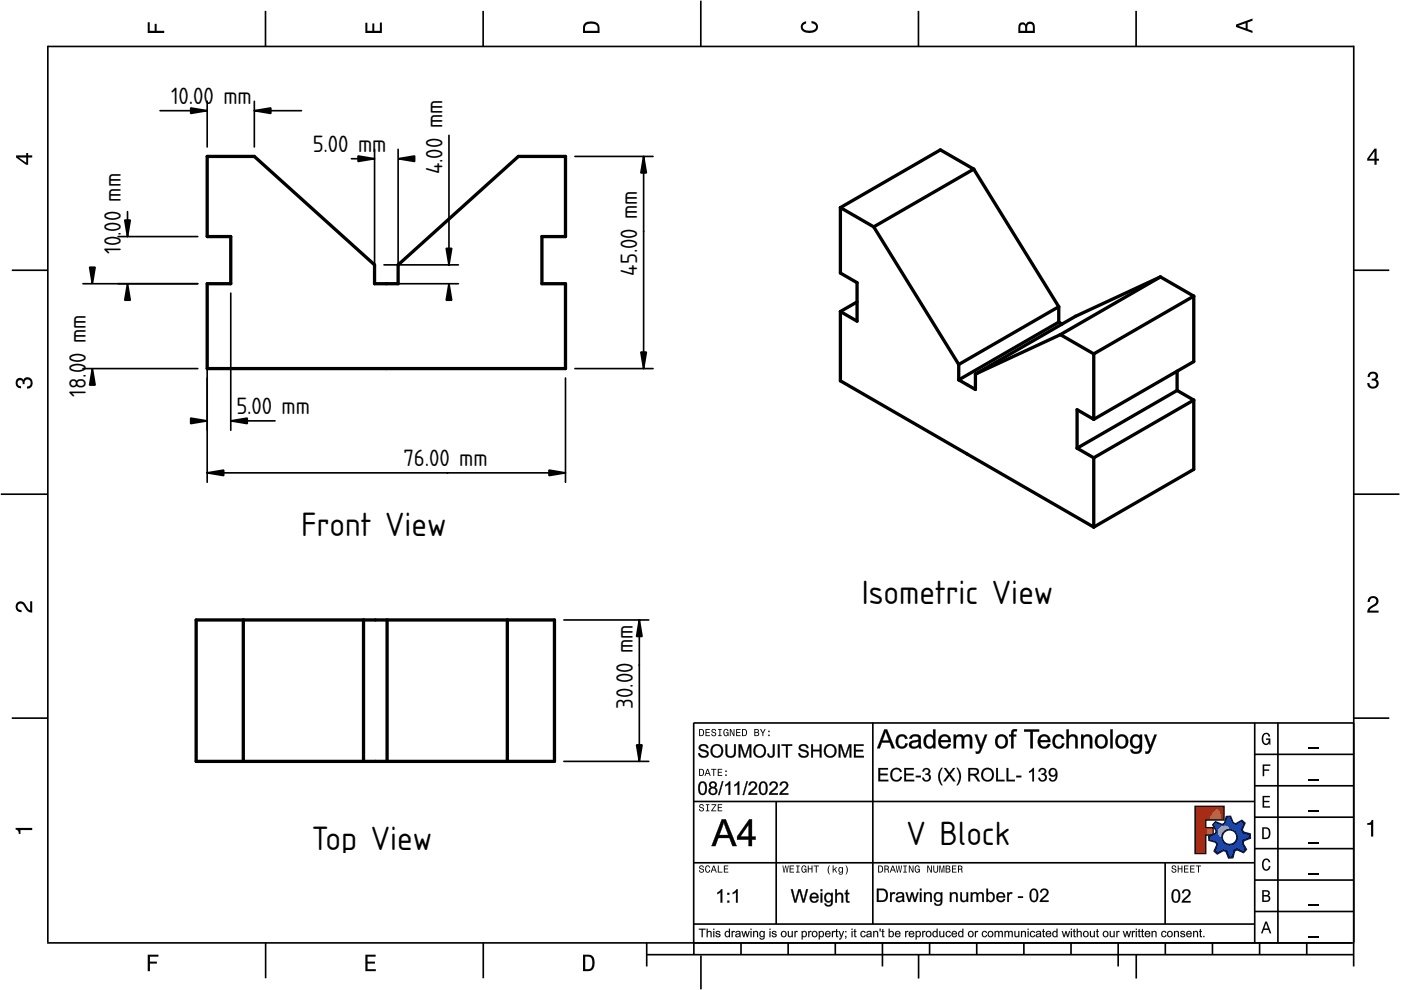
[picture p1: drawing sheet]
<svg xmlns="http://www.w3.org/2000/svg" width="297mm" height="210mm" viewBox="0 0 297 210" stroke-linecap="round" stroke-linejoin="round" font-family="sans-serif">
<defs><g id="words">
<g font-size="6.7">
<text x="63.9" y="113.7">Front View</text>
<text x="182.7" y="128.1">Isometric View</text>
<text x="192.2" y="179.1">V Block</text>
<text x="66.1" y="180.2">Top View</text>
</g>
<g font-size="4.7">
<text x="36.3" y="22.1">10.00 mm</text>
<text x="66.3" y="32.3">5.00 mm</text>
<text x="93.8" y="36.9" transform="rotate(-90 93.8 36.9)">4.00 mm</text>
<text x="25.6" y="53.8" transform="rotate(-90 25.6 53.8)">10</text>
<text x="25.6" y="50" transform="rotate(-90 25.6 50)">.</text>
<text x="25.6" y="49.1" transform="rotate(-90 25.6 49.1)">00 mm</text>
<text x="135.1" y="58.4" transform="rotate(-90 135.1 58.4)">45.00 mm</text>
<text x="18.2" y="77" transform="rotate(-90 18.2 77)">0 mm</text>
<text x="18.2" y="84.1" transform="rotate(-90 18.2 84.1)">18.0</text>
<text x="50.1" y="87.8">5.00 mm</text>
<text x="85.6" y="98.9">76.00 mm</text>
<text x="134.1" y="150.3" transform="rotate(-90 134.1 150.3)">30.00 mm</text>
</g>
</g></defs>
<g fill="none" stroke="#000" stroke-width=".35">
<path d="M10.1 9.7v190.1M10.1 9.9h277M56.3 2.3v7.5M102.4 2.3v7.5M148.6 .1v9.8M194.7 2.3v7.5M240.9 2.3v7.5M287 9.7v195.2M2.5 57.3h7.5M287.1 57.3h7.4M.2 104.8h10M287 104.8h9.7"/>
<path d="M2.5 152.3h7.5M147 153.3h140.1M147.1 153.3v49.1M185.1 153.2v42.8M266 159.9h21M266 153.3v46.7M270.9 153.3v46.7M287.1 152.3h7.4M147 169.9h119M164.6 169.9v26M266 179.9h21M266 173.3h21"/>
<path d="M266 166.6h21M10 199.9h277.1M56.3 199.9v7.5M102.5 199.9v7.5M137.1 199.9v5M147 195.9h119M147 182.9h119M157.1 199.9v2.5M167.1 199.9v2.5M177.1 199.9v2.5M187.1 199.9v5M197.1 199.9v2.5"/>
<path d="M207.1 199.9v2.5M217.1 199.9v2.5M227.1 199.9v2.5M237.1 199.9v5M247 182.9v13M247.1 199.9v2.5M257.1 199.9v2.5M266 193.3h21M266 186.6h21M267.1 199.9v2.5M277.1 199.9v2.5M137.1 202.4h150"/>
<path d="M148.6 202.6v7.2M194.8 202.4v5.1M240.9 202.4v5.1"/>
</g>
<g fill="#000">
<path d="M31.3 4.7h.4v1.8h1.1v-1.4h.4v1.4h1.6v.5h-3.5z" fill-rule="evenodd"/>
<path d="M77.5 4.8h.4v1.7h1v-1.5h.5v1.5h1.1v-1.7h.5v2.2h-3.5z" fill-rule="evenodd"/>
<path d="M124.1 4.9a2.19 2.19 0 0 0-.5 2.1h3.5v-1.2a1.42 1.42 0 0 0-1.7-1.3zM124.3 5.2a2.14 2.14 0 0 1 2.3 .3l.1 1h-2.7l.1-1z" fill-rule="evenodd"/>
<path d="M170.1 4.9l.8-.4v.5a.7 .7 0 0 0-.7 .5 .7 .7 0 0 0 .3 .8 1.69 1.69 0 0 0 2.5-.6 .9 .9 0 0 0-.9-.8v-.5a1.24 1.24 0 0 1 1.3 1.1 1.24 1.24 0 0 1-1 1.4 2.22 2.22 0 0 1-2.5-.7l-.1-.5z" fill-rule="evenodd"/>
<path d="M216.1 5l-.2 .8v1.2h3.5v-1.3a.98 .98 0 0 0-.7-1.1 .98 .98 0 0 0-1.2 .6 .84 .84 0 0 0-1.4-.2zM216.4 5.3a.54 .54 0 0 1 .7-.1 .54 .54 0 0 1 .3 .6v.7h-1.1zM217.9 5.2a.62 .62 0 0 1 .7-.1 .62 .62 0 0 1 .4 .6v.8h-1.2z" fill-rule="evenodd"/>
<path d="M262.1 5.2v.5l3.5 1.3v-.5l-1.1-.3v-1.4l1.1-.4v-.5zM262.6 5.5l1.5-.6v1.1z" fill-rule="evenodd"/>
<path d="M3.4 32.9v.5l2.1 1.5h.5v-1.5h.8v-.5h-.8v-.5h-.4v.5zM4 33.4h1.6v1.1z" fill-rule="evenodd"/>
<path d="M291.4 31.5l-1.5 2.1v.5h1.5v.8h.5v-.8h.5v-.4h-.5v-2.2zM291.4 32.1v1.6h-1.1z" fill-rule="evenodd"/>
<path d="M3.6 80.4a.86 .86 0 0 1 1.4 .1 1.06 1.06 0 0 1 1.2-.5 1.06 1.06 0 0 1 .7 1.2 1.1 1.1 0 0 1-1.2 1.2v-.4a.71 .71 0 0 0 .8-1 .71 .71 0 0 0-1.3-.1v.6h-.4a.61 .61 0 0 0-.3-.8 .61 .61 0 0 0-.8 .2 .61 .61 0 0 0 .2 .8l.6 .2v.4a1.15 1.15 0 0 1-1.2-.6 1.15 1.15 0 0 1 .3-1.3z" fill-rule="evenodd"/>
<path d="M290.3 79.1a1.08 1.08 0 0 1 1.3-.2 1.08 1.08 0 0 1 .5 1.3l-.4 .2a1.06 1.06 0 0 1 .6 1.3 1.06 1.06 0 0 1-1.2 .7 1.1 1.1 0 0 1-1.2-1.2h.4a.71 .71 0 0 0 1 .8 .71 .71 0 0 0 .1-1.3h-.6v-.4a.61 .61 0 0 0 .8-.3 .61 .61 0 0 0-.2-.8 .61 .61 0 0 0-.8 .2l-.2 .5h-.4z" fill-rule="evenodd"/>
<path d="M3.6 127.8a1.22 1.22 0 0 1 2 .7l.4 .6 .4 .3v-1.9h.4v2.4a1.8 1.8 0 0 1-1.7-1.4 .71 .71 0 0 0-.9-.5 .71 .71 0 0 0-.5 .8 .71 .71 0 0 0 .9 .6v.4a1.18 1.18 0 0 1-1.2-.6 1.18 1.18 0 0 1 .2-1.4z" fill-rule="evenodd"/>
<path d="M290.3 126.7a1.18 1.18 0 0 1 1.9 .3 1.18 1.18 0 0 1-1 1.7l-.5 .3-.3 .5h1.9v.4h-2.4a1.8 1.8 0 0 1 1.4-1.7 .71 .71 0 0 0 .5-.9 .71 .71 0 0 0-.9-.5 .71 .71 0 0 0-.5 .8h-.4z" fill-rule="evenodd"/>
<path d="M148.2 154.6v1.5h.5a.77 .77 0 0 0 .6-.8 .77 .77 0 0 0-.6-.7zM148.4 154.8a.58 .58 0 0 1 .7 .5 .58 .58 0 0 1-.7 .6zM149.6 154.6v1.5h.9v-.2h-.7v-.5h.6v-.2h-.6v-.4h.7v-.2zM151 154.7a.53 .53 0 0 0 0 .6 .53 .53 0 0 0 .6 .2 .32 .32 0 0 1-.3 .5 .32 .32 0 0 1-.3-.4h-.2a.5 .5 0 0 0 .7 .5 .5 .5 0 0 0 .1-.8l-.4-.1a.28 .28 0 0 1-.1-.4 .28 .28 0 0 1 .4-.1 .28 .28 0 0 1 .1 .3h.2a.51 .51 0 0 0-.3-.4 .51 .51 0 0 0-.5 .1zM152.3 154.6v.2h.2v1.1h-.2v.2h.7v-.2h-.3v-1.1h.3v-.2zM153.5 154.7a.81 .81 0 0 0 .5 1.4l.3-.2 .2 .2v-.8h-.6v.1h.4l-.2 .5a.6 .6 0 0 1-.5-.6 .6 .6 0 0 1 .4-.6l.2 .3h.2l-.1-.3a.53 .53 0 0 0-.8 0zM154.7 154.6v1.5h.2v-1.3l.6 1.3h.2v-1.5h-.2v1.2l-.5-1.2zM156.1 154.6v1.5h.9v-.2h-.7v-.5h.6v-.2h-.6v-.4h.7v-.2zM157.3 154.6v1.5h.5a.77 .77 0 0 0 .6-.8 .77 .77 0 0 0-.6-.7zM157.5 154.8a.58 .58 0 0 1 .7 .5 .58 .58 0 0 1-.7 .6zM159.9 154.6v1.5h.6a.42 .42 0 0 0 .5-.3 .42 .42 0 0 0-.3-.5l.2-.2-.1-.4zM160.1 154.8h.3a.23 .23 0 0 1 .3 .2 .23 .23 0 0 1-.3 .2h-.3zM160.1 155.4h.4a.26 .26 0 0 1 .3 .2 .26 .26 0 0 1-.3 .3h-.4zM161.1 154.6l.5 .9v.6h.2v-.6l.5-.9h-.2l-.4 .7-.3-.7zM162.9 155.8v.3h.3v-.3zM162.9 154.9v.3h.3v-.3z" fill-rule="evenodd"/>
<path d="M267.8 155.7a.85 .85 0 0 1 .9-.3 .85 .85 0 0 1 .6 .8h-.3l-.1-.3a.49 .49 0 0 0-.4-.3 .49 .49 0 0 0-.5 .3 1.2 1.2 0 0 0 .4 1.8 .66 .66 0 0 0 .6-.8h-.6v-.3h.9v1.3h-.1l-.1-.3-.3 .3a.85 .85 0 0 1-1.2-.7v-1.1z" fill-rule="evenodd"/>
<path d="M3.3 175.5h3.5v.5h-2.5v.8h-.3a.77 .77 0 0 0-.7-.9z" fill-rule="evenodd"/>
<path d="M148.4 170.6a.53 .53 0 0 0 0 .6 .53 .53 0 0 0 .6 .2 .32 .32 0 0 1-.3 .5 .32 .32 0 0 1-.3-.4h-.2a.5 .5 0 0 0 .7 .6 .5 .5 0 0 0 .1-.9l-.4-.1a.28 .28 0 0 1-.1-.4 .28 .28 0 0 1 .4-.1 .28 .28 0 0 1 .1 .4h.2a.51 .51 0 0 0-.3-.5 .51 .51 0 0 0-.5 .1zM149.7 170.5v.2h.2v1.1h-.2v.2h.7v-.2h-.3v-1.1h.3v-.2zM150.8 170.5v.2h.8l-.8 1.3h1.1v-.2h-.9l.9-1.3zM152.2 170.5v1.5h.9v-.2h-.7v-.5h.6v-.2h-.6v-.4h.7v-.2z" fill-rule="evenodd"/>
<path d="M148.2 163v1.5h.5a.77 .77 0 0 0 .6-.7 .77 .77 0 0 0-.6-.8zM148.4 163.2a.57 .57 0 0 1 .7 .6 .57 .57 0 0 1-.7 .5zM149.9 163l-.5 1.5h.2l.1-.4h.6l.2 .4h.2l-.6-1.5zM150 163.2l.3 .7h-.5zM150.8 163v.2h.4v1.3h.2v-1.3h.5v-.2zM152.2 163v1.5h.9v-.2h-.7v-.5h.6v-.2h-.6v-.4h.7v-.2zM153.8 164.2v.3h.3v-.3zM153.8 163.4v.3h.3v-.3z" fill-rule="evenodd"/>
<path d="M253.4 171h6.1v2.8h-3.9v1.7h1.6v1.5h-1.6v4h-2.2z" fill-rule="evenodd"/>
<path d="M257.7 174.3l-.5 .6 .7 1.3-.2 .6-1.4 .5v.9l1.5 .4 .3 .5-.7 1.4 .7 .5 1.3-.7 .6 .2 .5 1.4 .9-.1 .3-1.4 .6-.3 1.4 .6 .5-.6-.7-1.3 .2-.6 1.4-.5-.1-.9-1.4-.4-.3-.5 .6-1.4-.6-.6-1.3 .8-.6-.2-.5-1.4h-.9l-.4 1.5-.5 .2zM259.1 177.5a1.6 1.6 0 0 1 3.2 0 1.6 1.6 0 0 1-3.2 0z" fill-rule="evenodd"/>
<path d="M267.7 168.7h1.5v.3h-1.2v.8h1.1v.3h-1.1v.8h1.3v.3h-1.6z" fill-rule="evenodd"/>
<path d="M267.7 162.1h1.6v.3h-1.3v.7h1.1v.3h-1.1v1.2h-.3z" fill-rule="evenodd"/>
<path d="M267.6 175.4v2.5h.8a1.37 1.37 0 0 0 .7-2.2 1.56 1.56 0 0 0-1.5-.3zM267.9 175.7a.98 .98 0 0 1 1.2 .7 .98 .98 0 0 1-.7 1.2h-.5z" fill-rule="evenodd"/>
<path d="M289.9 174.5a.77 .77 0 0 0 .9-.6h.4v3.5h-.5v-2.5h-.8z" fill-rule="evenodd"/>
<path d="M148.4 183.6a.53 .53 0 0 0 0 .6 .53 .53 0 0 0 .6 .2 .32 .32 0 0 1-.3 .5 .32 .32 0 0 1-.3-.4h-.2a.5 .5 0 0 0 .7 .6 .5 .5 0 0 0 .1-.9l-.4-.1a.28 .28 0 0 1-.1-.4 .28 .28 0 0 1 .4-.1 .28 .28 0 0 1 .1 .4h.2a.51 .51 0 0 0-.3-.5 .51 .51 0 0 0-.5 .1zM149.6 183.7l-.1 .2a.67 .67 0 0 0 .1 .9 .67 .67 0 0 0 .8 .1l.2-.4h-.2l-.2 .3a.6 .6 0 0 1-.5-.5 .6 .6 0 0 1 .4-.6l.3 .3h.2l-.2-.4a.5 .5 0 0 0-.8 .1zM151.2 183.5l-.5 1.5h.2l.1-.4h.6l.2 .4h.2l-.6-1.5zM151.3 183.7l.3 .7h-.5zM152.2 183.5v1.5h1v-.2h-.8v-1.3zM153.5 183.5v1.5h.9v-.2h-.7v-.5h.6v-.2h-.6v-.4h.7v-.2z" fill-rule="evenodd"/>
<path d="M165.9 183.5l.3 1.5h.1l.3-1.3 .2 1.3h.2l.2-1.5h-.1l-.2 1.3-.2-1.3h-.2l-.2 1.3-.2-1.3zM167.4 183.5v1.5h1v-.2h-.8v-.5h.7v-.2h-.7v-.4h.7v-.2zM168.8 183.5v.2h.3v1.1h-.3v.2h.7v-.2h-.2v-1.1h.2v-.2zM170.1 183.7a.82 .82 0 0 0 .5 1.3l.3-.2 .1 .2v-.8h-.5v.2h.3l-.2 .4a.6 .6 0 0 1-.5-.5 .6 .6 0 0 1 .5-.6l.2 .3h.2l-.2-.4a.53 .53 0 0 0-.7 .1zM171.3 183.5v1.5h.2v-.7h.6v.7h.2v-1.5h-.2v.6h-.6v-.6zM172.5 183.5v.2h.5v1.3h.2v-1.3h.4v-.2zM175.8 183.5a1.35 1.35 0 0 0 .2 1.9 1.84 1.84 0 0 1 0-1.9zM176.5 183.5v1.5h.2v-.4l.2-.2 .4 .6h.2l-.4-.7 .4-.5h-.2l-.6 .6v-.9zM177.9 184a.59 .59 0 0 0-.2 .7 .59 .59 0 0 0 .7 .3l.1-.2a.31 .31 0 0 1-.1 .5 .31 .31 0 0 1-.4-.2h-.2a.47 .47 0 0 0 .5 .4 .47 .47 0 0 0 .4-.5v-1.2h-.2v.2l-.3-.2zM178 184.1l.1-.1a.42 .42 0 0 1 .4 .4 .42 .42 0 0 1-.4 .5l-.1-.3zM179.3 183.5a1.85 1.85 0 0 1 0 1.9 1.22 1.22 0 0 0 0-1.9z" fill-rule="evenodd"/>
<path d="M186.2 183.5v1.5h.5a.77 .77 0 0 0 .6-.7 .77 .77 0 0 0-.6-.8zM186.4 183.7a.58 .58 0 0 1 .6 .6 .58 .58 0 0 1-.6 .5zM187.5 183.5v1.5h.2v-.6a.45 .45 0 0 1 .5 .1 .45 .45 0 0 1 .1 .5h.2l-.2-.7a.42 .42 0 0 0 .1-.5 .42 .42 0 0 0-.4-.3zM187.7 183.7h.2a.26 .26 0 0 1 .4 .3 .26 .26 0 0 1-.4 .2h-.2zM189.2 183.5l-.6 1.5h.2l.2-.4h.6l.1 .4h.2l-.5-1.5zM189.3 183.7l.2 .7h-.4zM189.9 183.5l.3 1.5h.2l.2-1.3 .2 1.3h.2l.3-1.5h-.2l-.2 1.3-.2-1.3h-.2l-.2 1.3-.2-1.3zM191.5 183.5v.2h.3v1.1h-.3v.2h.8v-.2h-.3v-1.1h.3v-.2zM192.7 183.5v1.5h.2v-1.2l.5 1.2h.3v-1.5h-.2v1.2l-.6-1.2zM194.1 183.7a.81 .81 0 0 0 .5 1.3l.3-.2 .1 .2v-.8h-.5v.2h.3l-.2 .4a.6 .6 0 0 1-.5-.5 .6 .6 0 0 1 .5-.6l.2 .3h.2l-.2-.4a.53 .53 0 0 0-.7 .1zM196.6 183.5v1.5h.2v-1.2l.6 1.2h.2v-1.5h-.2v1.2l-.6-1.2zM197.9 183.5v.9a.52 .52 0 0 0 .5 .6 .52 .52 0 0 0 .5-.6v-.9h-.2v.9a.33 .33 0 0 1-.3 .5 .33 .33 0 0 1-.3-.5v-.9zM199.2 183.5v1.5h.1v-1.4l.3 1.4h.2l.3-1.4v1.4h.1v-1.5h-.2l-.3 1.3-.3-1.3zM200.5 183.5v1.5h.6a.42 .42 0 0 0 .4-.3 .42 .42 0 0 0-.2-.5l.2-.2-.1-.4zM200.7 183.7h.3a.23 .23 0 0 1 .3 .2 .23 .23 0 0 1-.3 .2h-.3zM200.7 184.3h.3a.26 .26 0 0 1 .3 .3 .26 .26 0 0 1-.3 .2h-.3zM201.8 183.5v1.5h1v-.2h-.8v-.5h.7v-.2h-.7v-.4h.8v-.2zM203.1 183.5v1.5h.2v-.6a.45 .45 0 0 1 .5 .1 .45 .45 0 0 1 .1 .5h.2l-.2-.7a.42 .42 0 0 0 .1-.5 .42 .42 0 0 0-.4-.3zM203.3 183.7h.3a.26 .26 0 0 1 .3 .3 .26 .26 0 0 1-.4 .2h-.2z" fill-rule="evenodd"/>
<path d="M248.5 183.6a.53 .53 0 0 0 0 .6 .53 .53 0 0 0 .6 .2 .32 .32 0 0 1-.2 .5 .32 .32 0 0 1-.3-.4h-.2a.5 .5 0 0 0 .6 .6 .5 .5 0 0 0 .2-.9l-.4-.1a.28 .28 0 0 1-.1-.4 .28 .28 0 0 1 .3-.1 .28 .28 0 0 1 .2 .4h.2a.51 .51 0 0 0-.3-.5 .51 .51 0 0 0-.6 .1zM249.7 183.5v1.5h.2v-.7h.6v.7h.2v-1.5h-.2v.6h-.6v-.6zM251 183.5v1.5h1v-.2h-.8v-.5h.7v-.2h-.7v-.4h.8v-.2zM252.3 183.5v1.5h1v-.2h-.8v-.5h.7v-.2h-.7v-.4h.8v-.2zM253.5 183.5v.2h.5v1.3h.2v-1.3h.5v-.2z" fill-rule="evenodd"/>
<path d="M268.3 195.4l-1 2.5h.4l.2-.7h1l.3 .7h.3l-.9-2.5zM268.4 195.8l.4 1.1h-.7z" fill-rule="evenodd"/>
<path d="M267.6 188.7v2.5h1a.7 .7 0 0 0 .7-.5 .7 .7 0 0 0-.4-.8 .61 .61 0 0 0 .3-.8 .61 .61 0 0 0-.7-.4zM267.9 189h.6a.38 .38 0 0 1 .4 .4 .38 .38 0 0 1-.5 .4h-.5zM267.9 190.1h.6a.44 .44 0 0 1 .5 .4 .44 .44 0 0 1-.5 .4h-.6z" fill-rule="evenodd"/>
<path d="M267.8 182.3a.85 .85 0 0 1 .9-.3 .85 .85 0 0 1 .6 .8h-.3l-.1-.2a.47 .47 0 0 0-.4-.3 .47 .47 0 0 0-.4 .3 1.21 1.21 0 0 0 .4 1.7 .64 .64 0 0 0 .5-.7h.4a.89 .89 0 0 1-.8 1 .89 .89 0 0 1-1-.7v-1.1z" fill-rule="evenodd"/>
<path d="M31.3 202.4h2.3v.4h-1.8v1.1h1.5v.4h-1.5v1.6h-.5z" fill-rule="evenodd"/>
<path d="M77.5 202.4h2.1v.4h-1.7v1.1h1.6v.4h-1.6v1.2h1.8v.4h-2.2z" fill-rule="evenodd"/>
<path d="M123.6 202.4v3.5h1.2a1.42 1.42 0 0 0 1.3-1.7 1.38 1.38 0 0 0-1.3-1.8zM124.1 202.8l1 .1a1.89 1.89 0 0 1 0 2.5l-1 .1z" fill-rule="evenodd"/>
</g>
<path d="M277.3 158.6h2.2M277.3 178.6h2.2M277.3 172h2.2M277.3 165.3h2.2M277.3 198.6h2.2M277.3 192h2.2M277.3 185.3h2.2" fill="none" stroke="#000" stroke-width=".25"/>
<g fill="#000">
<path d="M148.3 158a1.12 1.12 0 0 1 1.9 .6l-.4 .1a.65 .65 0 0 0-.6-.6 .65 .65 0 0 0-.6 .5l.3 .3a1.15 1.15 0 0 1 1.4 1.1 1.19 1.19 0 0 1-1.3 .7 1.19 1.19 0 0 1-1-1l.4-.1a.75 .75 0 0 0 .7 .7 .75 .75 0 0 0 .8-.6l-.3-.2-1.1-.4a.67 .67 0 0 1-.2-1.1zM148.4 158a.75 .75 0 0 0-.1 .9 .75 .75 0 0 0 .8 .4l.5 .2a.49 .49 0 0 1 .3 .6 .49 .49 0 0 1-.7 .2 .7 .7 0 0 1-.8-.6h-.4a1.13 1.13 0 0 0 1.1 .9 1.13 1.13 0 0 0 1.1-.8l-.1-.4-.3-.3-1.2-.3a.62 .62 0 0 1 .4-.8 .62 .62 0 0 1 .7 .3l.1 .3h.4a1.07 1.07 0 0 0-1.8-.6zM151 158.1a1.41 1.41 0 0 1 2 .2 1.41 1.41 0 0 1-.2 2 1.41 1.41 0 0 1-2-.3l-.2-1.1zM151 158.2a1.38 1.38 0 0 0 .1 2.1 1.38 1.38 0 0 0 2-.3 1.38 1.38 0 0 0-.2-1.9 1.38 1.38 0 0 0-1.9 .1zM151.3 158.4a1.08 1.08 0 0 0-.2 1.4 1.08 1.08 0 0 0 1.4 .4 1.09 1.09 0 0 0 .4-1.4 1.09 1.09 0 0 0-1.4-.6zM151.3 158.3a1.07 1.07 0 0 1 1.4 .2 1.07 1.07 0 0 1 0 1.4 1.07 1.07 0 0 1-1.4 .2l-.3-.8zM153.8 157.8h.4v1.6a.72 .72 0 0 0 .7 .9 .72 .72 0 0 0 .7-.9v-1.6h.4v1.6a1.13 1.13 0 0 1-1.1 1.3 1.13 1.13 0 0 1-1.1-1.3zM153.8 157.8v1.6a1.07 1.07 0 0 0 1.1 1.2 1.07 1.07 0 0 0 1.1-1.2v-1.6h-.4l.1 1.6a.77 .77 0 0 1-.8 .9 .77 .77 0 0 1-.7-.9v-1.6zM156.6 157.8h.6l.8 2.4 .8-2.4h.5v2.8h-.4v-2.3l-.8 2.3h-.3l-.8-2.4v2.4h-.4zM156.6 157.8v2.8h.4v-2.4l.8 2.4h.3l.9-2.3-.1 2.3h.4v-2.8h-.5l-.8 2.5-.8-2.5zM160.1 158.1a1.41 1.41 0 0 1 2 .2 1.41 1.41 0 0 1-.2 2 1.41 1.41 0 0 1-2-.3l-.2-1.1zM160.1 158.2a1.38 1.38 0 0 0 0 2.1 1.38 1.38 0 0 0 2.1-.3 1.38 1.38 0 0 0-.2-1.9 1.38 1.38 0 0 0-1.9 .1zM160.4 158.4a1.08 1.08 0 0 0-.2 1.4 1.08 1.08 0 0 0 1.3 .4 1.09 1.09 0 0 0 .5-1.4 1.09 1.09 0 0 0-1.4-.6zM160.4 158.3a1.07 1.07 0 0 1 1.4 .2 1.07 1.07 0 0 1 0 1.4 1.07 1.07 0 0 1-1.4 .2l-.3-.8zM163.8 157.8h.5v1.9a.79 .79 0 0 1-.8 1 .79 .79 0 0 1-.8-.9l.4-.1a.41 .41 0 0 0 .4 .6 .41 .41 0 0 0 .3-.6zM163.9 157.8v1.9a.45 .45 0 0 1-.4 .7 .45 .45 0 0 1-.5-.6h-.3a.75 .75 0 0 0 .8 .8 .75 .75 0 0 0 .7-.9v-1.9zM164.9 157.8h.4v2.8h-.4zM164.9 157.8v2.8h.4v-2.8zM165.7 157.8h2.3v.4l-1-.1v2.5h-.4v-2.5l-.9 .1zM165.7 157.8v.3h1l-.1 2.5h.4v-2.5h.9v-.3zM169.6 158a1.12 1.12 0 0 1 1.8 .6l-.4 .1a.65 .65 0 0 0-.6-.6 .65 .65 0 0 0-.6 .5l.3 .3a1.15 1.15 0 0 1 1.4 1.1 1.19 1.19 0 0 1-1.3 .7 1.19 1.19 0 0 1-1-1l.4-.1a.75 .75 0 0 0 .7 .7 .75 .75 0 0 0 .8-.6l-.3-.2-1-.4a.67 .67 0 0 1-.2-1.1zM169.6 158a.75 .75 0 0 0-.1 .9 .75 .75 0 0 0 .8 .4l.5 .2a.49 .49 0 0 1 .3 .6 .49 .49 0 0 1-.7 .2 .7 .7 0 0 1-.8-.6h-.3a1.13 1.13 0 0 0 1 .9 1.13 1.13 0 0 0 1.1-.8l-.1-.4-.3-.3-1.2-.3a.62 .62 0 0 1 .4-.8 .62 .62 0 0 1 .8 .3v.3h.4a1.07 1.07 0 0 0-1.8-.6zM172 157.8h.4v1.2h1.4v-1.2h.4v2.8h-.4v-1.3h-1.4v1.3h-.4zM172 157.8v2.8h.4l-.1-1.3h1.5v1.3h.4v-2.8h-.4v1.2h-1.5l.1-1.2zM175 158.1a1.41 1.41 0 0 1 2.1 .2 1.41 1.41 0 0 1-.3 2 1.41 1.41 0 0 1-2-.3l-.1-1.1zM175.1 158.2a1.38 1.38 0 0 0 0 2.1 1.38 1.38 0 0 0 2.1-.3 1.38 1.38 0 0 0-.3-1.9 1.38 1.38 0 0 0-1.8 .1zM175.4 158.4a1.08 1.08 0 0 0-.2 1.4 1.08 1.08 0 0 0 1.3 .4 1.09 1.09 0 0 0 .4-1.4 1.09 1.09 0 0 0-1.3-.6zM175.3 158.3a1.07 1.07 0 0 1 1.5 .2 1.07 1.07 0 0 1-.1 1.4 1.07 1.07 0 0 1-1.4 .2l-.3-.8zM177.8 157.8h.6l.8 2.4 .8-2.4h.5v2.8h-.4l.1-2.3-.9 2.3h-.3l-.8-2.4v2.4h-.4zM177.8 157.8v2.8h.4v-2.4l.8 2.4h.3l.9-2.3-.1 2.3h.4v-2.8h-.5l-.8 2.5-.8-2.5zM181 157.8h2.1v.4l-1.7-.1v.9h1.6v.4l-1.6-.1v1l1.8-.1v.4h-2.2zM181.1 157.8v2.8h2v-.3h-1.7v-1h1.6v-.3h-1.6v-.9h1.7v-.3z"/>
<path d="M148.4 158a1.09 1.09 0 0 1 1.8 .6h-.4a.66 .66 0 0 0-.6-.5 .66 .66 0 0 0-.7 .5l.4 .3a1.13 1.13 0 0 1 1.3 1.1 1.16 1.16 0 0 1-1.1 .6 1.16 1.16 0 0 1-1.1-.9h.4a.76 .76 0 0 0 .7 .6 .76 .76 0 0 0 .8-.6l-.4-.3a1.03 1.03 0 0 1-1.2-1.3zM151 158.2a1.38 1.38 0 0 1 2 .1 1.38 1.38 0 0 1-.2 2 1.38 1.38 0 0 1-2-.4l-.1-1zM151.3 158.4a1.11 1.11 0 0 0-.2 1.4 1.11 1.11 0 0 0 1.4 .4 1.11 1.11 0 0 0 .4-1.4 1.11 1.11 0 0 0-1.4-.6zM153.8 157.8h.4v1.6a.75 .75 0 0 0 .7 .9 .75 .75 0 0 0 .7-.9v-1.6h.4v1.6a1.1 1.1 0 0 1-1.1 1.3 1.1 1.1 0 0 1-1.1-1.3zM156.6 157.8h.6l.8 2.4 .8-2.4h.5v2.8h-.4v-2.3l-.8 2.3h-.3l-.8-2.4v2.4h-.4zM160.1 158.2a1.38 1.38 0 0 1 2 .1 1.38 1.38 0 0 1-.2 2 1.38 1.38 0 0 1-2-.4l-.1-1zM160.4 158.4a1.11 1.11 0 0 0-.2 1.4 1.11 1.11 0 0 0 1.4 .4 1.11 1.11 0 0 0 .4-1.4 1.11 1.11 0 0 0-1.4-.6zM163.9 157.8h.3v1.9a.78 .78 0 0 1-.7 1 .78 .78 0 0 1-.8-.9h.3a.44 .44 0 0 0 .5 .5 .44 .44 0 0 0 .4-.6zM164.9 157.8h.4v2.8h-.4zM165.7 157.8h2.2v.3h-.9v2.5h-.4v-2.5h-.9zM169.6 158a1.09 1.09 0 0 1 1.8 .6h-.4a.66 .66 0 0 0-.6-.5 .66 .66 0 0 0-.7 .5l.4 .3a1.13 1.13 0 0 1 1.4 1.1 1.16 1.16 0 0 1-1.2 .6 1.16 1.16 0 0 1-1-.9h.3a.76 .76 0 0 0 .7 .6 .76 .76 0 0 0 .8-.6l-.4-.3a1.03 1.03 0 0 1-1.2-1.3zM172 157.8h.4v1.2h1.4v-1.2h.4v2.8h-.4v-1.3h-1.4v1.3h-.4zM175.1 158.2a1.38 1.38 0 0 1 1.9 .1 1.38 1.38 0 0 1-.2 2 1.38 1.38 0 0 1-2-.4l-.1-1zM175.3 158.4a1.11 1.11 0 0 0-.2 1.4 1.11 1.11 0 0 0 1.4 .4 1.11 1.11 0 0 0 .4-1.4 1.11 1.11 0 0 0-1.4-.6zM177.8 157.8h.6l.8 2.4 .8-2.4h.5v2.8h-.4v-2.3l-.8 2.3h-.3l-.8-2.4v2.4h-.4zM181.1 157.8h2v.3h-1.7v.9h1.6v.3h-1.6v1h1.7v.3h-2z"/>
<path d="M187.5 154.6h.6l1.6 4.1h-.6l-.5-1.3h-1.6l-.5 1.3h-.6zM187.5 154.7l-1.5 4h.5l.4-1.3h1.8l.4 1.3h.6l-1.6-4zM187.7 155.1l-.6 1.9h1.3zM187.7 155.1l.8 1.9h-1.4zM190.3 156a1.26 1.26 0 0 1 2.1 .6l-.5 .1a.73 .73 0 0 0-.8-.6 .73 .73 0 0 0-.6 .8 .93 .93 0 0 0 0 1 .93 .93 0 0 0 1.1 .3l.3-.6h.5a1.27 1.27 0 0 1-1.3 1.2 1.27 1.27 0 0 1-1.2-1.2l.1-1zM190.4 156a1.49 1.49 0 0 0-.4 1.9 1.49 1.49 0 0 0 1.8 .7l.4-.4 .2-.5-.4-.1a.77 .77 0 0 1-.8 .8 .77 .77 0 0 1-.8-.8 .99 .99 0 0 1 .1-1.1 .99 .99 0 0 1 1.1-.4l.3 .6 .5-.1a1.21 1.21 0 0 0-2-.6zM193.1 156a1.32 1.32 0 0 1 2.1 .4l.1 1.7 .1 .6h-.5l-.1-.4a1.27 1.27 0 0 1-2.1-.2 1.21 1.21 0 0 1 1.5-1.2l.5-.1a.74 .74 0 0 0-.6-.7 .74 .74 0 0 0-.8 .6l-.5-.1zM193.2 156l-.4 .6 .5 .1a.77 .77 0 0 1 .5-.6 .77 .77 0 0 1 .8 .2l.2 .5-1.4 .3a.86 .86 0 0 0-.6 1.2 .86 .86 0 0 0 1.3 .4l.7-.5 .1 .5h.5l-.2-.6v-1.8a1.36 1.36 0 0 0-2-.3zM193.4 157.6a.51 .51 0 0 0 .1 .7 .51 .51 0 0 0 .7 0l.5-.4v-.7zM193.4 157.5l1.4-.3a.9 .9 0 0 1-.4 1 .9 .9 0 0 1-1.1-.1zM196.2 156a1.05 1.05 0 0 1 1.6 .1v-1.5h.6v4.1h-.6l.1-.4a1.02 1.02 0 0 1-1.7 .1 1.91 1.91 0 0 1 0-2.4zM196.2 156a1.52 1.52 0 0 0-.3 1.7 1.52 1.52 0 0 0 1.5 .9l.5-.4v.5h.4v-4h-.5l.1 1.5a1.04 1.04 0 0 0-1.7-.2zM196.6 156.4a1.23 1.23 0 0 0 .5 1.9 1.15 1.15 0 0 0 .7-1.1 1.15 1.15 0 0 0-.7-1.1zM196.5 156.4a.84 .84 0 0 1 1.1-.2 .84 .84 0 0 1 .3 1.1 .85 .85 0 0 1-.8 1 .85 .85 0 0 1-.8-1.1zM199.3 156.1a1.37 1.37 0 0 1 1.6-.3 1.37 1.37 0 0 1 .7 1.6l-2.1-.1a.83 .83 0 0 0 .6 1 .83 .83 0 0 0 1-.6l.5 .1a1.45 1.45 0 0 1-1.9 .8 1.45 1.45 0 0 1-.7-2zM199.3 156.1a1.48 1.48 0 0 0-.1 2 1.48 1.48 0 0 0 1.9 .4l.5-.7-.5-.1a.85 .85 0 0 1-1.1 .6 .85 .85 0 0 1-.6-1h2.2a1.86 1.86 0 0 0-.6-1.4l-1-.2zM199.7 156.3l-.2 .6h1.6a.77 .77 0 0 0-.5-.7 .77 .77 0 0 0-.9 .1zM199.7 156.3l.4-.2h.4l.4 .3 .2 .6h-1.7zM202.2 155.7h.5l-.1 .5a.98 .98 0 0 1 1.8 0h-.1a.96 .96 0 0 1 1.1-.5 .96 .96 0 0 1 .7 1v2h-.5v-1.9a.61 .61 0 0 0-.7-.7 .61 .61 0 0 0-.5 .9v1.7h-.5v-1.9a.6 .6 0 0 0-.7-.7 .6 .6 0 0 0-.5 .8v1.8h-.5zM202.2 155.8v2.9h.5v-1.5a.73 .73 0 0 1 .2-1 .73 .73 0 0 1 1 .2v2.3h.5v-1.7a.66 .66 0 0 1 .5-.9 .66 .66 0 0 1 .8 .7l-.1 1.9h.5v-2a.92 .92 0 0 0-.7-1 .92 .92 0 0 0-1.1 .6 .95 .95 0 0 0-.8-.6 .95 .95 0 0 0-.9 .6v-.5zM206.6 155.7h.6l.8 2.4 .8-2.4h.6l-1.5 3.7a.73 .73 0 0 1-1 .4l-.1-.5h.6l.4-.6zM206.7 155.8l1 3a.59 .59 0 0 1-.8 .5v.4a1.02 1.02 0 0 0 1.3-1l1.1-2.9h-.5l-.8 2.3-.8-2.3zM211.4 156a1.5 1.5 0 0 1 2.3 1 1.5 1.5 0 0 1-1.9 1.7 1.71 1.71 0 0 1-.4-2.7zM211.4 156a1.52 1.52 0 0 0-.3 1.9 1.52 1.52 0 0 0 1.7 .7 1.48 1.48 0 0 0 .8-2.1 1.48 1.48 0 0 0-2.2-.5zM211.8 156.4a1.08 1.08 0 0 0-.3 1.2 1.08 1.08 0 0 0 1.1 .7 1.1 1.1 0 0 0 .6-1.3 1.1 1.1 0 0 0-1.1-.8zM211.7 156.4a.96 .96 0 0 1 1.3-.1 .96 .96 0 0 1 .2 1.2 .89 .89 0 0 1-1.1 .8 .89 .89 0 0 1-.6-1.1zM214.5 154.8l.5-.2h.7l-.1 .5a.5 .5 0 0 0-.6 .1 .5 .5 0 0 0-.1 .6l.6-.1v.5l-.6-.1v2.6h-.5v-2.6l-.5 .1v-.5l.5 .1zM214.6 154.9l-.2 .9h-.4v.3h.4v2.6h.5l-.1-2.6h.6v-.3h-.5a.51 .51 0 0 1 0-.7 .51 .51 0 0 1 .7 0v-.5h-.6zM217.1 154.6h3.2v.6l-1.3-.1v3.6h-.6l.1-3.6-1.4 .1zM217.1 154.7v.4h1.4v3.6h.5v-3.6h1.3v-.4zM220.4 156.1a1.37 1.37 0 0 1 1.6-.3 1.37 1.37 0 0 1 .7 1.6l-2.1-.1a.83 .83 0 0 0 .6 1 .83 .83 0 0 0 1-.6l.5 .1a1.45 1.45 0 0 1-1.9 .8 1.45 1.45 0 0 1-.7-2zM220.4 156.1a1.48 1.48 0 0 0-.1 2 1.48 1.48 0 0 0 1.9 .4l.5-.7-.5-.1a.85 .85 0 0 1-1 .6 .85 .85 0 0 1-.7-1h2.2a1.86 1.86 0 0 0-.6-1.4l-1-.2zM220.8 156.3l-.2 .6h1.6a.77 .77 0 0 0-.5-.7 .77 .77 0 0 0-.9 .1zM220.8 156.3l.4-.2h.4l.4 .3 .2 .6h-1.7zM223.6 156a1.26 1.26 0 0 1 2.1 .6l-.6 .1a.73 .73 0 0 0-.7-.6 .73 .73 0 0 0-.7 .8 .93 .93 0 0 0 .1 1 .93 .93 0 0 0 1 .3l.4-.6h.5a1.27 1.27 0 0 1-1.3 1.2 1.27 1.27 0 0 1-1.3-1.2l.1-1zM223.6 156a1.49 1.49 0 0 0-.3 1.9 1.49 1.49 0 0 0 1.7 .7l.4-.4 .3-.5-.5-.1a.77 .77 0 0 1-.8 .8 .77 .77 0 0 1-.8-.8 .99 .99 0 0 1 .1-1.1 .99 .99 0 0 1 1.1-.4l.3 .6 .5-.1a1.21 1.21 0 0 0-2-.6zM226.1 154.6h.5v1.5a1.05 1.05 0 0 1 1.2-.4 1.05 1.05 0 0 1 .7 1.1v1.9h-.5v-1.9a.68 .68 0 0 0-.9-.6 .68 .68 0 0 0-.5 .9v1.6h-.5zM226.1 154.7v4h.5v-1.6a.74 .74 0 0 1 .6-1 .74 .74 0 0 1 .8 .7v1.9h.5l-.1-1.9a1.01 1.01 0 0 0-.6-1.1 1.01 1.01 0 0 0-1.2 .5v-1.5zM229.2 155.7h.5v.5a1.05 1.05 0 0 1 1.2-.5 1.05 1.05 0 0 1 .7 1.2v1.8h-.5v-1.8a.69 .69 0 0 0-.8-.8 .69 .69 0 0 0-.6 1v1.6h-.5zM229.2 155.8v2.9h.5v-1.6a.74 .74 0 0 1 .6-1 .74 .74 0 0 1 .8 .8v1.8h.5l-.1-2.3a1.05 1.05 0 0 0-.9-.7 1.05 1.05 0 0 0-1 .6l.1-.5zM232.6 156a1.5 1.5 0 0 1 2.3 1 1.5 1.5 0 0 1-2 1.7 1.71 1.71 0 0 1-.3-2.7zM232.6 156a1.52 1.52 0 0 0-.3 1.9 1.52 1.52 0 0 0 1.7 .7 1.48 1.48 0 0 0 .7-2.1 1.48 1.48 0 0 0-2.1-.5zM232.9 156.4a1.08 1.08 0 0 0-.2 1.2 1.08 1.08 0 0 0 1 .7 1.1 1.1 0 0 0 .6-1.3 1.1 1.1 0 0 0-1-.8zM232.9 156.4a.96 .96 0 0 1 1.2-.1 .96 .96 0 0 1 .2 1.2 .89 .89 0 0 1-1 .8 .89 .89 0 0 1-.7-1.1zM235.4 154.6h.5v4.1h-.5zM235.4 154.7v4h.5v-4zM236.9 156a1.5 1.5 0 0 1 2.3 1 1.5 1.5 0 0 1-1.9 1.7 1.71 1.71 0 0 1-.4-2.7zM236.9 156a1.52 1.52 0 0 0-.3 1.9 1.52 1.52 0 0 0 1.7 .7 1.48 1.48 0 0 0 .8-2.1 1.48 1.48 0 0 0-2.2-.5zM237.3 156.4a1.08 1.08 0 0 0-.3 1.2 1.08 1.08 0 0 0 1.1 .7 1.1 1.1 0 0 0 .6-1.3 1.1 1.1 0 0 0-1.1-.8zM237.2 156.4a.96 .96 0 0 1 1.3-.1 .96 .96 0 0 1 .2 1.2 .89 .89 0 0 1-1.1 .8 .89 .89 0 0 1-.6-1.1zM240 156a1.13 1.13 0 0 1 1.7 .1v-.4h.5v2.6a1.34 1.34 0 0 1-.9 1.5 1.34 1.34 0 0 1-1.6-.6v-.3h.5a.78 .78 0 0 0 .7 .5 .78 .78 0 0 0 .7-.5v-.6a1.12 1.12 0 0 1-1.9-.3 1.86 1.86 0 0 1 .3-2zM240 156.1a1.47 1.47 0 0 0-.3 1.6 1.47 1.47 0 0 0 1.4 .9l.6-.4-.1 .6a.79 .79 0 0 1-.5 .6 .79 .79 0 0 1-.8-.1l-.1-.3-.5-.1a1.25 1.25 0 0 0 1.5 .9 1.25 1.25 0 0 0 .9-1.5v-2.5h-.4v.4a1.12 1.12 0 0 0-1.7-.1zM240.3 156.4a1.05 1.05 0 0 0-.2 1.1 1.05 1.05 0 0 0 1 .7 1.07 1.07 0 0 0 .6-1.2 1.07 1.07 0 0 0-1-.8zM240.3 156.3a.84 .84 0 0 1 1-.1 .84 .84 0 0 1 .4 1 .86 .86 0 0 1-.8 1.1 .86 .86 0 0 1-.8-1.1zM242.6 155.7h.5l.8 2.4 .8-2.4h.6l-1.4 3.7a.73 .73 0 0 1-1.1 .4v-.5h.5l.4-.6zM242.6 155.8l1.1 3a.6 .6 0 0 1-.9 .5l.1 .4a1.02 1.02 0 0 0 1.2-1l1.1-2.9h-.4l-.9 2.3-.8-2.3z"/>
<path d="M187.5 154.7h.6l1.6 4h-.6l-.5-1.3h-1.6l-.5 1.3h-.5zM187.8 155.1l-.7 1.9h1.4zM190.3 156a1.23 1.23 0 0 1 2.1 .6l-.5 .1a.79 .79 0 0 0-1-.6 .79 .79 0 0 0-.5 1.1 .8 .8 0 0 0 .6 1.1 .8 .8 0 0 0 1-.7l.4 .1a1.31 1.31 0 0 1-1.6 1 1.31 1.31 0 0 1-.9-1.8zM193.1 156a1.4 1.4 0 0 1 2.1 .3l.2 2.4h-.5l-.1-.4a1.19 1.19 0 0 1-2.1-.4 1.19 1.19 0 0 1 1.5-1h.3a.41 .41 0 0 0 .2-.5 .41 .41 0 0 0-.4-.3l-.8 .1-.2 .5-.5-.1zM193.4 157.6a.54 .54 0 0 0 .1 .7 .54 .54 0 0 0 .7 0 .89 .89 0 0 0 .5-1.1zM196.2 156a1.07 1.07 0 0 1 1.6 .1v-1.4h.5v4h-.4v-.4a1.25 1.25 0 0 1-1.6 .2 1.25 1.25 0 0 1-.5-1.6zM196.5 156.4a1.25 1.25 0 0 0 .6 1.9 1.18 1.18 0 0 0 .8-1.1 1.18 1.18 0 0 0-.8-1.1zM199.3 156.1a1.35 1.35 0 0 1 1.6-.3 1.35 1.35 0 0 1 .7 1.5h-2.2a.84 .84 0 0 0 .7 1 .84 .84 0 0 0 1-.6l.5 .1a1.42 1.42 0 0 1-2 .8 1.42 1.42 0 0 1-.6-2zM199.7 156.3l-.2 .6h1.6a.8 .8 0 0 0-.5-.7 .8 .8 0 0 0-.9 .1zM202.2 155.8h.4v.4a.98 .98 0 0 1 1.7 0 .94 .94 0 0 1 1.1-.5 .94 .94 0 0 1 .7 1v2h-.5v-1.9a.64 .64 0 0 0-.7-.7 .64 .64 0 0 0-.5 .9v1.7h-.5v-1.9a.62 .62 0 0 0-.7-.7 .62 .62 0 0 0-.5 .8v1.8h-.5zM206.7 155.8h.5l.8 2.3 .8-2.3h.5l-1.1 2.9a1.05 1.05 0 0 1-1.3 1.1v-.5a.65 .65 0 0 0 .9-.6zM211.4 156a1.47 1.47 0 0 1 2.3 1 1.47 1.47 0 0 1-1.9 1.6 1.68 1.68 0 0 1-.4-2.6zM211.7 156.4a1.11 1.11 0 0 0-.2 1.2 1.11 1.11 0 0 0 1.1 .7 1.13 1.13 0 0 0 .6-1.3 1.13 1.13 0 0 0-1.1-.9zM214.5 154.8l.5-.2h.6v.5h-.5l-.2 .2v.5h.5v.3h-.5v2.6h-.5v-2.6h-.4v-.3h.4zM217.1 154.7h3.2v.4h-1.3v3.6h-.5v-3.6h-1.4zM220.4 156.1a1.35 1.35 0 0 1 1.6-.3 1.35 1.35 0 0 1 .7 1.5h-2.2a.84 .84 0 0 0 .7 1 .84 .84 0 0 0 1-.6l.5 .1a1.42 1.42 0 0 1-2 .8 1.42 1.42 0 0 1-.6-2zM220.8 156.3l-.2 .6h1.6a.8 .8 0 0 0-.5-.7 .8 .8 0 0 0-.9 .1zM223.6 156a1.23 1.23 0 0 1 2 .6l-.5 .1a.79 .79 0 0 0-1-.6 .79 .79 0 0 0-.4 1.1 .8 .8 0 0 0 .5 1.1 .8 .8 0 0 0 1-.7l.5 .1a1.31 1.31 0 0 1-1.7 1 1.31 1.31 0 0 1-.8-1.8zM226.1 154.7h.5v1.4a1.04 1.04 0 0 1 1.2-.4 1.04 1.04 0 0 1 .7 1.1v1.9h-.5v-1.9a.71 .71 0 0 0-.9-.7 .71 .71 0 0 0-.5 1v1.6h-.5zM229.2 155.8h.5v.4a1.03 1.03 0 0 1 1.2-.5 1.03 1.03 0 0 1 .7 1.2v1.8h-.5v-1.8a.72 .72 0 0 0-.8-.8 .72 .72 0 0 0-.6 1v1.6h-.5zM232.6 156a1.47 1.47 0 0 1 2.3 1 1.47 1.47 0 0 1-2 1.6 1.68 1.68 0 0 1-.3-2.6zM232.9 156.4a1.11 1.11 0 0 0-.3 1.2 1.11 1.11 0 0 0 1.1 .7 1.13 1.13 0 0 0 .7-1.3 1.13 1.13 0 0 0-1.1-.9zM235.4 154.7h.5v4h-.5zM236.9 156a1.47 1.47 0 0 1 2.3 1 1.47 1.47 0 0 1-1.9 1.6 1.68 1.68 0 0 1-.4-2.6zM237.2 156.4a1.11 1.11 0 0 0-.2 1.2 1.11 1.11 0 0 0 1.1 .7 1.13 1.13 0 0 0 .6-1.3 1.13 1.13 0 0 0-1.1-.9zM240 156a1.14 1.14 0 0 1 1.7 .1v-.3h.4v2.5a1.31 1.31 0 0 1-.8 1.5 1.31 1.31 0 0 1-1.6-.6v-.3l.5 .1a.82 .82 0 0 0 1 .4 .82 .82 0 0 0 .4-1.1 1.26 1.26 0 0 1-1.5 .1 1.26 1.26 0 0 1-.5-1.5zM240.3 156.4a1.08 1.08 0 0 0-.2 1.2 1.08 1.08 0 0 0 1 .6 1.1 1.1 0 0 0 .6-1.2 1.1 1.1 0 0 0-1-.9zM242.6 155.8h.5l.8 2.3 .9-2.3h.4l-1.1 2.9a1.05 1.05 0 0 1-1.2 1.1l-.1-.5a.65 .65 0 0 0 .9-.6z"/>
<path d="M148.4 165.8a1.04 1.04 0 0 1 1.2 .1 1.04 1.04 0 0 1 .3 1.2 1.06 1.06 0 0 1-.3 1.2 1.06 1.06 0 0 1-1.1 .2 2.18 2.18 0 0 1-.1-2.7zM148.5 165.9a2.3 2.3 0 0 0-.2 2.4 .91 .91 0 0 0 1.1 .1 .91 .91 0 0 0 .4-1 1.2 1.2 0 0 0-1-1.7zM148.6 166.2a2.16 2.16 0 0 0 .2 2h.3a1.74 1.74 0 0 0 0-2.2zM148.7 166h.4a1.76 1.76 0 0 1 0 2.3h-.3a1.93 1.93 0 0 1-.1-2.3zM150.5 165.9a.78 .78 0 0 1 1.2-.1 .78 .78 0 0 1-.1 1.2 .83 .83 0 0 1 .5 1 .83 .83 0 0 1-.9 .6 .85 .85 0 0 1-1-.6 .85 .85 0 0 1 .6-1 .63 .63 0 0 1-.5-.5 .63 .63 0 0 1 .2-.6zM150.6 165.9a.62 .62 0 0 0-.2 .6 .62 .62 0 0 0 .5 .5 .84 .84 0 0 0-.6 1.2 .84 .84 0 0 0 1.3 .2 .77 .77 0 0 0 .5-.7 .77 .77 0 0 0-.6-.7 .72 .72 0 0 0 .2-1.1 .72 .72 0 0 0-1.1 0zM150.7 166.4a.45 .45 0 0 0 .9 0 .45 .45 0 0 0-.9 0zM150.7 166.4a.49 .49 0 0 1 .9 0 .49 .49 0 0 1-.9 0zM150.6 167.7a.55 .55 0 0 0 1.1 0 .55 .55 0 0 0-1.1 0zM150.6 167.7a.61 .61 0 0 1 1.2 0 .61 .61 0 0 1-1.2 0zM153.1 165.6h.3l-.8 3h-.4zM153.1 165.6l-.8 3h.2l.9-2.9zM153.7 166.4l.6-.4a.4 .4 0 0 1 .5-.3v2.8h-.4l.1-2.2-.8 .5zM153.8 166.4v.3l.7-.5v2.3h.3v-2.8h-.2l-.3 .4zM155.7 166.4l.5-.4a.4 .4 0 0 1 .6-.3v2.8h-.4v-2.2l-.7 .5zM155.7 166.4v.3l.7-.5v2.3h.3v-2.8h-.2l-.3 .4zM158.3 165.6h.3l-.8 3h-.4zM158.3 165.6l-.8 3h.2l.9-2.9zM159 165.9a.95 .95 0 0 1 1.4 .2 .95 .95 0 0 1-.5 1.4l-.8 .7h1.4v.3h-1.9l.2-.5 .6-.5a.95 .95 0 0 0 .6-1.4 .53 .53 0 0 0-.6-.1 .53 .53 0 0 0-.3 .6l-.4-.1zM159 165.9l-.3 .6h.4a.58 .58 0 0 1 .9-.5 .58 .58 0 0 1-.1 1.1l-1 .8-.3 .6h1.9v-.3h-1.4l.6-.6a1.07 1.07 0 0 0 .4-1.8l-.7-.1zM161.3 165.8a1.04 1.04 0 0 1 1.2 .1 1.04 1.04 0 0 1 .3 1.2 1.06 1.06 0 0 1-.3 1.2 1.06 1.06 0 0 1-1.2 .2 2.18 2.18 0 0 1 0-2.7zM161.3 165.9a2.3 2.3 0 0 0-.1 2.4 .91 .91 0 0 0 1.1 .1 .91 .91 0 0 0 .4-1 1.2 1.2 0 0 0-1.1-1.7zM161.4 166.2a2.16 2.16 0 0 0 .3 2h.3a1.74 1.74 0 0 0 0-2.2zM161.5 166h.5a1.76 1.76 0 0 1 0 2.3h-.3a1.93 1.93 0 0 1-.2-2.3zM163.4 165.9a.95 .95 0 0 1 1.4 .2 .95 .95 0 0 1-.5 1.4l-.8 .7h1.4v.3h-1.9l.2-.5 .6-.5a.95 .95 0 0 0 .6-1.4 .53 .53 0 0 0-.6-.1 .53 .53 0 0 0-.3 .6l-.4-.1zM163.4 165.9l-.3 .6h.4a.58 .58 0 0 1 .9-.5 .58 .58 0 0 1-.1 1.1l-1 .8-.2 .6h1.8v-.3h-1.4l.6-.6a1.07 1.07 0 0 0 .4-1.8l-.7-.1zM165.6 165.9a.95 .95 0 0 1 1.4 .2 .95 .95 0 0 1-.5 1.4l-.8 .7h1.4v.3h-1.9l.2-.5 .6-.5a.95 .95 0 0 0 .6-1.4 .53 .53 0 0 0-.6-.1 .53 .53 0 0 0-.3 .6l-.4-.1zM165.6 165.9l-.3 .6h.4a.58 .58 0 0 1 .9-.5 .58 .58 0 0 1-.1 1.1l-1 .8-.2 .6h1.8v-.3h-1.4l.6-.6a1.07 1.07 0 0 0 .4-1.8l-.7-.1z"/>
<path d="M148.4 165.8a.95 .95 0 0 1 1.1 .1 .95 .95 0 0 1 .4 1 1.19 1.19 0 0 1-1.2 1.6 1.93 1.93 0 0 1-.4-2.5zM148.7 166.1a1.92 1.92 0 0 0 .1 2.2h.3a1.75 1.75 0 0 0 0-2.3zM150.6 165.9a.75 .75 0 0 1 1.1-.1 .75 .75 0 0 1-.1 1.2 .89 .89 0 0 1 .3 1.2 .89 .89 0 0 1-1.3 .3 .89 .89 0 0 1-.2-1.3l.4-.2-.4-.4zM150.7 166.4a.46 .46 0 0 0 .9 0 .46 .46 0 0 0-.9 0zM150.6 167.7a.58 .58 0 0 0 1.1 0 .58 .58 0 0 0-1.1 0zM153.1 165.6h.3l-.9 3h-.2zM153.8 166.4l.8-.7h.2v2.8h-.3v-2.2l-.7 .4zM155.7 166.4l.8-.7h.2v2.8h-.3v-2.2l-.7 .4zM158.3 165.6h.3l-.9 3h-.2zM159 165.9a.93 .93 0 0 1 1.4 .2 .93 .93 0 0 1-.5 1.3l-.8 .8h1.4v.3h-1.9a3.2 3.2 0 0 1 1.4-1.6 .54 .54 0 0 0-.2-.9 .54 .54 0 0 0-.7 .5h-.4zM161.3 165.8a.95 .95 0 0 1 1.1 .1 .95 .95 0 0 1 .3 1 1.19 1.19 0 0 1-1.1 1.6 1.93 1.93 0 0 1-.4-2.5zM161.5 166.1a1.92 1.92 0 0 0 .2 2.2h.3a1.75 1.75 0 0 0 0-2.3zM163.4 165.9a.93 .93 0 0 1 1.4 .2 .93 .93 0 0 1-.5 1.3l-.8 .8h1.4v.3h-1.8a3.2 3.2 0 0 1 1.3-1.6 .54 .54 0 0 0-.2-.9 .54 .54 0 0 0-.7 .5h-.4zM165.6 165.9a.93 .93 0 0 1 1.4 .2 .93 .93 0 0 1-.5 1.3l-.8 .8h1.4v.3h-1.8l.1-.5 .4-.4a1.2 1.2 0 0 0 .8-1.5 .55 .55 0 0 0-.6-.1 .55 .55 0 0 0-.3 .5h-.4z"/>
<path d="M153 173.7h.9l2.3 5.7h-.9l-.6-1.7h-2.4l-.6 1.7h-.9zM153 173.7l-2.1 5.7h.8l.6-1.8h2.4l.6 1.8h.9l-2.3-5.7zM153.4 174.3l-.1 .8-.8 2h1.9zM153.4 174.3l1.1 2.8h-2.1zM158.8 173.7h.7l-.1 3.7 .8-.1v.8l-.8-.1 .1 1.4h-.8v-1.4l-2.5 .1v-.7zM158.9 173.7l-2.6 3.7v.6h2.5l-.1 1.4h.7v-1.4h.8v-.6h-.8v-3.7zM158.7 174.8l-1.7 2.6h1.7zM158.8 174.7v2.7h-1.9z"/>
<path d="M153 173.7h.9l2.3 5.7h-.9l-.6-1.7h-2.4l-.6 1.7h-.8zM153.4 174.3l-.9 2.8h1.9zM158.9 173.7h.5v3.7h.8v.6h-.8v1.4h-.7v-1.4h-2.4v-.6zM158.7 174.8l-1.7 2.6h1.7z"/>
<path d="M186.2 162.8h2.1v.4h-1.7v.8h1.6v.4h-1.6v.9h1.8v.4h-2.2zM186.2 162.8v2.9h2.1v-.4l-1.7 .1v-1.1h1.6v-.3l-1.6 .1v-.9h1.7v-.4zM189.2 163.1a1.25 1.25 0 0 1 2 .5l-.4 .1a.91 .91 0 0 0-1.2-.5 .91 .91 0 0 0-.4 1.3 .85 .85 0 0 0 .7 .9 .85 .85 0 0 0 1-.8l.4 .1a1.29 1.29 0 0 1-1.6 1 1.29 1.29 0 0 1-1-1.5l.1-.5zM189.2 163.1a1.42 1.42 0 0 0-.3 1.9 1.42 1.42 0 0 0 1.9 .5l.5-.7-.4-.1a.91 .91 0 0 1-1.1 .7 .91 .91 0 0 1-.7-1.2 .91 .91 0 0 1 .6-1.1 .91 .91 0 0 1 1.2 .6l.3-.1a1.21 1.21 0 0 0-2-.5zM191.7 162.8h2.1v.4h-1.7v.8h1.6v.4h-1.6v.9h1.7v.4h-2.1zM191.7 162.8v2.9h2.1v-.4l-1.7 .1v-1.1h1.6v-.3l-1.6 .1v-.9h1.7v-.4zM194.2 164.4h1.1v.4h-1.1zM194.2 164.5v.3h1v-.3zM195.8 163a.77 .77 0 0 1 1.2 0 .77 .77 0 0 1-.2 1.2v-.1a.71 .71 0 0 1 .5 1.2 .93 .93 0 0 1-1.1 .4 .93 .93 0 0 1-.7-.8l.4-.1a.55 .55 0 0 0 .6 .6 .55 .55 0 0 0 .5-.7 .55 .55 0 0 0-.8-.3v-.4a.47 .47 0 0 0 .6-.4 .47 .47 0 0 0-.4-.5 .47 .47 0 0 0-.5 .5h-.4zM195.9 163l-.3 .6h.3a.5 .5 0 0 1 .5-.6 .5 .5 0 0 1 .5 .6 .5 .5 0 0 1-.7 .4v.3a.58 .58 0 0 1 .8 .4 .58 .58 0 0 1-.5 .7 .58 .58 0 0 1-.6-.5h-.4a.89 .89 0 0 0 1.2 .7 .89 .89 0 0 0 .4-1.3l-.3-.2a.74 .74 0 0 0 .2-1.1 .74 .74 0 0 0-1.1 0zM199.6 162.8h.3l-.6 1.1a3.4 3.4 0 0 0 .6 2.6h-.3a2.86 2.86 0 0 1 0-3.7zM199.6 162.8l-.5 1a2.89 2.89 0 0 0 .5 2.7h.2a3.1 3.1 0 0 1-.3-3.1l.3-.6zM200.1 162.8h.5l.7 1.1 .8-1.1h.4l-1 1.4 1.1 1.5h-.5l-.8-1.2-.8 1.2h-.5l1.1-1.5zM200.1 162.8l1 1.4-1.1 1.5h.4l.9-1.3 .8 1.3h.5l-1.1-1.5 1-1.4h-.4l-.8 1.1-.7-1.1zM202.8 162.8a1.32 1.32 0 0 1 .9 1.2 2.9 2.9 0 0 1-.6 2.5h-.3a3.3 3.3 0 0 0 0-3.7zM202.8 162.8l.5 1.1a3.1 3.1 0 0 1-.5 2.6h.3a2.9 2.9 0 0 0 .5-2.7l-.5-1zM205.3 162.8h1.3a.8 .8 0 0 1 1 .7 .8 .8 0 0 1-.8 .9l.4 .3 .6 1h-.5l-.8-1.2-.8-.1v1.3h-.4zM205.3 162.8v2.9h.4v-1.3l.8 .1 .8 1.2h.5l-.8-1.2-.3-.1a.77 .77 0 0 0 .8-.9 .77 .77 0 0 0-.9-.6zM205.7 163.1v1h.8a.47 .47 0 0 0 .6-.4 .47 .47 0 0 0-.5-.5zM205.7 163.1h.9a.51 .51 0 0 1 .6 .6 .51 .51 0 0 1-.7 .4h-.8zM208.4 163.2a1.42 1.42 0 0 1 2 .1 1.42 1.42 0 0 1-.1 2 1.42 1.42 0 0 1-2-.1 1.72 1.72 0 0 1 .1-2zM208.4 163.2a1.41 1.41 0 0 0 0 2.1 1.41 1.41 0 0 0 2.1-.3 1.4 1.4 0 0 0-.2-1.8 1.4 1.4 0 0 0-1.9 0zM208.7 163.4a1.1 1.1 0 0 0-.2 1.4 1.1 1.1 0 0 0 1.4 .4 1.11 1.11 0 0 0 .4-1.4 1.11 1.11 0 0 0-1.4-.6zM208.7 163.4a1.08 1.08 0 0 1 1.4 .1 1.08 1.08 0 0 1 0 1.5 1.08 1.08 0 0 1-1.4 .1l-.3-.8zM211.2 162.8h.4v2.5h1.4v.4h-1.8zM211.2 162.8v2.9h1.8v-.4l-1.4 .1v-2.6zM213.4 162.8h.4v2.5h1.4v.4h-1.8zM213.4 162.8v2.9h1.8v-.4l-1.4 .1v-2.6zM215.4 164.4h1.1v.4h-1.1zM215.5 164.5v.3h1v-.3zM218.2 163.5l.5-.3a.41 .41 0 0 1 .5-.4v2.9h-.3v-2.2l-.7 .4zM218.2 163.5v.4l.7-.5v2.3h.3v-2.9h-.2zM220.4 163a.77 .77 0 0 1 1.2 0 .77 .77 0 0 1-.1 1.2l-.1-.1a.71 .71 0 0 1 .5 1.2 .93 .93 0 0 1-1 .4 .93 .93 0 0 1-.8-.8l.4-.1a.55 .55 0 0 0 .6 .6 .55 .55 0 0 0 .5-.7 .55 .55 0 0 0-.8-.3v-.4a.47 .47 0 0 0 .7-.4 .47 .47 0 0 0-.5-.5 .47 .47 0 0 0-.5 .5h-.4zM220.5 163l-.3 .6h.3a.5 .5 0 0 1 .5-.6 .5 .5 0 0 1 .5 .6 .5 .5 0 0 1-.7 .4v.3a.58 .58 0 0 1 .8 .4 .58 .58 0 0 1-.5 .7 .58 .58 0 0 1-.6-.5h-.4a.89 .89 0 0 0 1.2 .7 .89 .89 0 0 0 .4-1.3l-.3-.2a.74 .74 0 0 0 .2-1.1 .74 .74 0 0 0-1.1 0zM222.6 163.1a1.03 1.03 0 0 1 1.2-.1 1.03 1.03 0 0 1 .4 1.2 1.14 1.14 0 0 1-.3 1.2 1.14 1.14 0 0 1-1.1 .2l-.4-.6h.3a.57 .57 0 0 0 .8 .4 .57 .57 0 0 0 .3-.8v-.3a.83 .83 0 0 1-.9 .4 .83 .83 0 0 1-.6-.9zM222.6 163.1a.87 .87 0 0 0-.1 1.3 .87 .87 0 0 0 1.4-.1v.1a.7 .7 0 0 1-.2 .8 .7 .7 0 0 1-.9 0l-.1-.2h-.3a.91 .91 0 0 0 1.1 .6 .91 .91 0 0 0 .7-1.1 1.16 1.16 0 0 0-1.2-1.6zM222.6 163.8a.6 .6 0 0 0 1.2 0 .6 .6 0 0 0-1.2 0zM222.6 163.8a.63 .63 0 0 1 1.2 0 .63 .63 0 0 1-1.2 0z"/>
<path d="M186.2 162.8h2.1v.4h-1.7v.8h1.6v.4h-1.6v.9h1.7v.4h-2.1zM189.2 163.1a1.23 1.23 0 0 1 2 .5l-.4 .1a.92 .92 0 0 0-1.2-.5 .92 .92 0 0 0-.4 1.3 .87 .87 0 0 0 .7 .9 .87 .87 0 0 0 1-.7l.4 .1a1.31 1.31 0 0 1-1.7 .8 1.31 1.31 0 0 1-.8-1.7zM191.7 162.8h2.1v.4h-1.7v.8h1.6v.4h-1.6v.9h1.7v.4h-2.1zM194.2 164.5h1v.3h-1zM195.8 163a.75 .75 0 0 1 1.2 0 .75 .75 0 0 1-.2 1.1 .89 .89 0 0 1 .1 1.6 .89 .89 0 0 1-1.4-.8h.4a.57 .57 0 0 0 .6 .5 .57 .57 0 0 0 .5-.7 .57 .57 0 0 0-.8-.4v-.3a.49 .49 0 0 0 .7-.4 .49 .49 0 0 0-.5-.5 .49 .49 0 0 0-.5 .5h-.3zM199.6 162.8h.2l-.3 .6a3.2 3.2 0 0 0 .3 3.1 1.21 1.21 0 0 1-.8-1.1 2.84 2.84 0 0 1 .6-2.6zM200.1 162.8h.5l.7 1.1 .8-1.1h.4l-1 1.4 1.1 1.5h-.5l-.8-1.2-.9 1.2h-.4l1.1-1.5zM202.8 162.8h.3a2.85 2.85 0 0 1 0 3.7h-.3a3.3 3.3 0 0 0 0-3.7zM205.3 162.8h1.3a.79 .79 0 0 1 1 .7 .79 .79 0 0 1-.8 .9l.4 .4 .6 .9h-.5l-.7-1.1-.5-.2h-.4v1.3h-.4zM205.7 163.1v1h.8a.49 .49 0 0 0 .7-.4 .49 .49 0 0 0-.6-.6zM208.4 163.2a1.4 1.4 0 0 1 2 .1 1.4 1.4 0 0 1-.1 2 1.4 1.4 0 0 1-2-.1 1.7 1.7 0 0 1 .1-2zM208.7 163.4a1.1 1.1 0 0 0-.1 1.5 1.1 1.1 0 0 0 1.5 .2 1.12 1.12 0 0 0 .2-1.4 1.12 1.12 0 0 0-1.4-.5zM211.2 162.8h.4v2.5h1.4v.4h-1.8zM213.4 162.8h.4v2.5h1.4v.4h-1.8zM215.5 164.5h1v.3h-1zM218.2 163.5l.8-.7h.2v2.9h-.3v-2.2l-.7 .4zM220.4 163a.75 .75 0 0 1 1.2 0 .75 .75 0 0 1-.2 1.1 .89 .89 0 0 1 .1 1.6 .89 .89 0 0 1-1.4-.8h.4a.57 .57 0 0 0 .6 .5 .57 .57 0 0 0 .5-.7 .57 .57 0 0 0-.8-.4v-.3a.49 .49 0 0 0 .7-.4 .49 .49 0 0 0-.5-.5 .49 .49 0 0 0-.5 .5h-.3zM222.6 163.1a1.01 1.01 0 0 1 1.2-.1 1.01 1.01 0 0 1 .4 1.2 1.12 1.12 0 0 1-.3 1.1 1.12 1.12 0 0 1-1.1 .3l-.4-.6h.3a.59 .59 0 0 0 .8 .4 .59 .59 0 0 0 .3-.8v-.3a.89 .89 0 0 1-1.3 .1 .89 .89 0 0 1 .1-1.3zM222.6 163.8a.61 .61 0 0 0 1.2 0 .61 .61 0 0 0-1.2 0z"/>
<path d="M148.2 196.9h1.4v.2h-.6v1.6h-.3l.1-1.6h-.6zM148.2 196.9v.2h.6v1.6h.2v-1.6h.6v-.2zM149.8 196.9h.3l-.1 .6a.47 .47 0 0 1 .6-.1 .47 .47 0 0 1 .3 .5v.8h-.3v-.8a.3 .3 0 0 0-.3-.3 .3 .3 0 0 0-.2 .4v.7h-.3zM149.8 196.9v1.8h.2v-.7a.33 .33 0 0 1 .3-.4 .33 .33 0 0 1 .4 .3v.8h.2v-.8a.45 .45 0 0 0-.3-.5 .45 .45 0 0 0-.6 .2v-.7zM151.2 196.9h.3v.3h-.3zM151.2 196.9v.3h.2v-.3zM151.2 197.4h.3v1.3h-.3zM151.2 197.4v1.3h.2v-1.3zM151.8 197.5l.2-.1a.47 .47 0 0 1 .7 .3l-.2 .1a.26 .26 0 0 0-.3-.3 .26 .26 0 0 0-.2 .3l.2 .1a.46 .46 0 0 1 .6 .6 .46 .46 0 0 1-.8 .2l-.3-.4h.2a.33 .33 0 0 0 .3 .2 .33 .33 0 0 0 .3-.2v-.1a.53 .53 0 0 1-.6-.1 .53 .53 0 0 1-.1-.6zM151.8 197.5a.39 .39 0 0 0 0 .5 .39 .39 0 0 0 .5 .1l.2 .2a.32 .32 0 0 1-.3 .3 .32 .32 0 0 1-.3-.3h-.2a.53 .53 0 0 0 .6 .4 .53 .53 0 0 0 .4-.5l-.8-.4a.29 .29 0 0 1 .3-.3 .29 .29 0 0 1 .3 .3l.2-.1a.55 .55 0 0 0-.9-.2zM153.8 197.5a.47 .47 0 0 1 .8 0l-.1-.6h.3v1.8h-.2v-.2a.63 .63 0 0 1-.9-.1 .63 .63 0 0 1 .1-.9zM153.8 197.6a.6 .6 0 0 0-.1 .8 .6 .6 0 0 0 .9 .1v.2h.2v-1.8h-.2v.7a.47 .47 0 0 0-.8 0zM154 197.7l-.1 .6 .2 .2a.43 .43 0 0 0 .5-.5 .43 .43 0 0 0-.6-.3zM154 197.7l.1-.1a.48 .48 0 0 1 .5 .4 .48 .48 0 0 1-.5 .5l-.2-.2zM155.1 197.4h.2v.2l.2-.2h.3v.3l-.4 .1v.9h-.3zM155.1 197.4v1.3h.2v-.7a.29 .29 0 0 1 .1-.3 .29 .29 0 0 1 .3-.1l.1-.2h-.3l-.2 .2v-.2zM156 197.5a.55 .55 0 0 1 .6-.2 .55 .55 0 0 1 .4 .6l.1 .8h-.3v-.2a.45 .45 0 0 1-.7 .2 .45 .45 0 0 1 .1-.7l.6-.1a.32 .32 0 0 0-.3-.3 .32 .32 0 0 0-.4 .2h-.2zM156 197.6l-.1 .2h.2a.35 .35 0 0 1 .6-.2l.1 .3-.6 .1a.4 .4 0 0 0-.3 .6 .4 .4 0 0 0 .7 .1l.2-.2v.2h.3l-.1-1a.6 .6 0 0 0-1-.1zM156.2 198.2h-.1a.29 .29 0 0 0 .3 .4 .29 .29 0 0 0 .3-.3l.1-.3zM156.2 198.2l.6-.2a.35 .35 0 0 1-.2 .5 .35 .35 0 0 1-.5-.3zM157.2 197.4h.2l.3 1 .3-1h.2l.3 1 .2-1h.3l-.4 1.3h-.3l-.2-1-.3 1h-.2zM157.2 197.4l.4 1.3h.2l.3-1 .2 1h.3l.4-1.3h-.2l-.3 1-.3-1h-.2l-.3 1-.3-1zM159.1 196.9h.3v.3h-.3zM159.1 196.9v.3h.2v-.3zM159.1 197.4h.3v1.3h-.3zM159.1 197.4v1.3h.2v-1.3zM159.7 197.4h.2v.2a.47 .47 0 0 1 .5-.2 .47 .47 0 0 1 .3 .5v.8h-.2v-.8a.29 .29 0 0 0-.2-.3 .29 .29 0 0 0-.4 .2v.9h-.2zM159.7 197.4v1.3h.2v-.9a.31 .31 0 0 1 .4-.3 .31 .31 0 0 1 .2 .4v.8h.2v-1a.46 .46 0 0 0-.4-.3 .46 .46 0 0 0-.4 .2v-.2zM161.1 197.6l.4-.2 .4 .2v-.2h.2v1.1a.58 .58 0 0 1-.4 .7 .58 .58 0 0 1-.7-.4h.2a.34 .34 0 0 0 .4 .2 .34 .34 0 0 0 .3-.2v-.3a.63 .63 0 0 1-.9-.1 .63 .63 0 0 1 .1-.8zM161.1 197.6a.6 .6 0 0 0 0 .8 .6 .6 0 0 0 .8 .1 .4 .4 0 0 1-.1 .5 .4 .4 0 0 1-.5 0l-.3-.2a.56 .56 0 0 0 .7 .4 .56 .56 0 0 0 .4-.7v-1.1h-.2v.2l-.4-.2zM161.3 197.7v.7a.4 .4 0 0 0 .6-.4 .4 .4 0 0 0-.6-.3zM161.3 197.7a.42 .42 0 0 1 .6 .3 .42 .42 0 0 1-.6 .4zM163.1 196.9h.3v.3h-.3zM163.1 196.9v.3h.3v-.3zM163.1 197.4h.3v1.3h-.3zM163.1 197.4v1.3h.3v-1.3zM163.7 197.5l.2-.1a.47 .47 0 0 1 .7 .3l-.2 .1a.26 .26 0 0 0-.3-.3 .26 .26 0 0 0-.2 .3l.3 .1a.46 .46 0 0 1 .5 .6 .46 .46 0 0 1-.8 .2l-.3-.4h.2a.33 .33 0 0 0 .3 .2 .33 .33 0 0 0 .3-.2v-.1a.53 .53 0 0 1-.6-.1 .53 .53 0 0 1-.1-.6zM163.7 197.5a.39 .39 0 0 0 0 .5 .39 .39 0 0 0 .5 .1l.3 .2a.32 .32 0 0 1-.4 .3 .32 .32 0 0 1-.3-.3h-.2a.53 .53 0 0 0 .6 .4 .53 .53 0 0 0 .5-.5l-.8-.4a.29 .29 0 0 1 .2-.3 .29 .29 0 0 1 .3 .3l.2-.1a.55 .55 0 0 0-.9-.2zM165.5 198a.7 .7 0 0 1 1.4 0 .7 .7 0 0 1-1.4 0zM165.6 198a.65 .65 0 0 0 1.3 0 .65 .65 0 0 0-1.3 0zM165.9 197.7a.45 .45 0 0 0-.1 .6 .45 .45 0 0 0 .6 .1 .45 .45 0 0 0 .1-.6 .45 .45 0 0 0-.6-.1zM165.9 197.7a.45 .45 0 0 1 .7 .3 .45 .45 0 0 1-.7 .4l-.1-.4zM167 197.4h.3v.9a.31 .31 0 0 0 .4 .2 .31 .31 0 0 0 .2-.4v-.7h.2v1.3h-.2v-.2a.47 .47 0 0 1-.5 .2 .47 .47 0 0 1-.4-.3zM167 197.4l.1 .8a.45 .45 0 0 0 .3 .5 .45 .45 0 0 0 .5-.2v.2h.2v-1.3h-.2v.7a.34 .34 0 0 1-.3 .5 .34 .34 0 0 1-.4-.5l.1-.7zM168.4 197.4h.3l-.1 .2 .2-.2h.4l-.1 .3-.4 .1v.9h-.3zM168.4 197.4v1.3h.3l-.1-.7a.29 .29 0 0 1 .1-.3 .29 .29 0 0 1 .4-.1v-.2h-.3l-.2 .2v-.2zM170 197.4h.2v.2a.48 .48 0 0 1 .4-.2 .48 .48 0 0 1 .4 .3 .62 .62 0 0 1 0 .8 .62 .62 0 0 1-.8 .1v.6h-.2zM170 197.4v1.8h.2v-.7a.58 .58 0 0 0 .9-.4 .58 .58 0 0 0-.9-.5v-.2zM170.3 197.7l-.1 .6 .2 .2a.46 .46 0 0 0 .5-.5 .46 .46 0 0 0-.5-.4zM170.3 197.7l.1-.1a.45 .45 0 0 1 .5 .5 .45 .45 0 0 1-.6 .3l-.1-.3zM171.4 197.4h.2v.2l.2-.2h.3l-.1 .3-.4 .1v.9h-.2zM171.4 197.4v1.3h.2v-.7a.29 .29 0 0 1 0-.3 .29 .29 0 0 1 .4-.1l.1-.2h-.3l-.2 .2v-.2zM172.1 198a.67 .67 0 0 1 1.3 0 .67 .67 0 0 1-1.3 0zM172.1 198a.65 .65 0 0 0 1.3 0 .65 .65 0 0 0-1.3 0zM172.5 197.7a.45 .45 0 0 0-.1 .6 .45 .45 0 0 0 .6 .1 .45 .45 0 0 0 .1-.6 .45 .45 0 0 0-.6-.1zM172.4 197.7a.45 .45 0 0 1 .7 .3 .45 .45 0 0 1-.7 .4l-.1-.4zM173.6 197.4h.2v.2a.48 .48 0 0 1 .5-.2 .48 .48 0 0 1 .4 .3 .62 .62 0 0 1-.1 .8 .62 .62 0 0 1-.8 .1v.6h-.2zM173.6 197.4v1.8h.2v-.7a.58 .58 0 0 0 .9-.4 .58 .58 0 0 0-.9-.5v-.2zM173.9 197.7l-.1 .6 .2 .2a.46 .46 0 0 0 .5-.5 .46 .46 0 0 0-.5-.4zM173.9 197.7l.1-.1a.45 .45 0 0 1 .5 .5 .45 .45 0 0 1-.6 .3l-.1-.3zM175.1 197.5a.61 .61 0 0 1 .7-.1 .61 .61 0 0 1 .3 .7h-.9a.37 .37 0 0 0 .2 .4 .37 .37 0 0 0 .5-.2h.2a.67 .67 0 0 1-1 .3 .67 .67 0 0 1 0-1.1zM175.1 197.6a.65 .65 0 0 0 0 1 .65 .65 0 0 0 1-.3h-.2a.38 .38 0 0 1-.5 .2 .38 .38 0 0 1-.3-.4h1a.59 .59 0 0 0-.3-.6 .59 .59 0 0 0-.7 .1zM175.3 197.7l-.1 .2h.7l-.2-.3zM175.3 197.6h.4l.2 .3h-.8zM176.4 197.4h.2v.2l.2-.2h.3l-.1 .3-.4 .1v.9h-.2zM176.4 197.4v1.3h.2v-.7a.29 .29 0 0 1 .1-.3 .29 .29 0 0 1 .3-.1l.1-.2h-.3l-.2 .2v-.2zM177.2 197.1l.3-.2v.5h.2v.2h-.2v.8l.2 .1v.2a.34 .34 0 0 1-.3 0 .34 .34 0 0 1-.2-.4l.1-.7h-.2v-.2h.2zM177.3 197.1v.3h-.2v.2h.2v.7a.31 .31 0 0 0 .1 .4 .31 .31 0 0 0 .3 0l-.2-.4v-.7h.2v-.2h-.2v-.5zM177.8 197.4h.2l.4 1 .3-1h.3l-.6 1.5-.3 .3h-.2v-.2h.2l.2-.3zM177.8 197.4l.5 1.3-.2 .3h-.2v.2a.44 .44 0 0 0 .6-.5l.5-1.3h-.2l-.4 1.1-.4-1.1zM179.2 197.4h.3v.3h-.3zM179.2 197.4v.2h.2v-.2zM179.2 198.4h.3l-.1 .4-.2 .3 .1-.4h-.1zM179.2 198.4v.3h.1l-.1 .3 .2-.6zM180.5 196.9h.3v.3h-.3zM180.5 196.9v.3h.3v-.3zM180.5 197.4h.3v1.3h-.3zM180.5 197.4v1.3h.3v-1.3zM181.1 197.1l.3-.2-.1 .5h.3v.2h-.3l.1 .8 .2 .1v.2a.34 .34 0 0 1-.4 0 .34 .34 0 0 1-.1-.4v-.7h-.1v-.2h.1zM181.1 197.1v.3h-.1v.2h.1v.7a.31 .31 0 0 0 .1 .4 .31 .31 0 0 0 .4 0l-.3-.4v-.7h.3v-.2h-.3v-.5zM182.6 197.5a.56 .56 0 0 1 .5-.1 .56 .56 0 0 1 .4 .4h-.2a.32 .32 0 0 0-.3-.2 .32 .32 0 0 0-.3 .2v.5a.32 .32 0 0 0 .3 .2 .32 .32 0 0 0 .3-.3h.2a.57 .57 0 0 1-.5 .5 .57 .57 0 0 1-.6-.4zM182.6 197.6a.62 .62 0 0 0 0 1 .62 .62 0 0 0 .9-.4h-.2a.34 .34 0 0 1-.3 .4 .34 .34 0 0 1-.3-.3v-.5a.33 .33 0 0 1 .3-.3 .33 .33 0 0 1 .3 .3h.2a.55 .55 0 0 0-.9-.2zM183.8 197.5a.55 .55 0 0 1 .6-.2 .55 .55 0 0 1 .4 .6l.1 .8h-.3v-.2a.45 .45 0 0 1-.8 .2 .45 .45 0 0 1 .2-.7l.6-.1a.32 .32 0 0 0-.3-.3 .32 .32 0 0 0-.4 .2h-.2zM183.8 197.6l-.1 .2h.2a.35 .35 0 0 1 .6-.2l.1 .3-.6 .1a.4 .4 0 0 0-.3 .6 .4 .4 0 0 0 .6 .1l.3-.2v.2h.3l-.1-1a.6 .6 0 0 0-1-.1zM184 198.2h-.1a.29 .29 0 0 0 .3 .4 .29 .29 0 0 0 .3-.3l.1-.3zM184 198.2l.6-.2a.35 .35 0 0 1-.2 .5 .35 .35 0 0 1-.5-.3zM185.1 197.4h.2v.2a.47 .47 0 0 1 .6-.2 .47 .47 0 0 1 .3 .5v.8h-.2v-.8a.29 .29 0 0 0-.3-.3 .29 .29 0 0 0-.3 .2v.9h-.3zM185.1 197.4v1.3h.3v-.9a.31 .31 0 0 1 .3-.3 .31 .31 0 0 1 .3 .4v.8h.2v-1a.46 .46 0 0 0-.4-.3 .46 .46 0 0 0-.5 .2v-.2zM186.5 196.9h.2v.7h-.2zM186.5 196.9v.6h.2v-.6zM187 197.1l.3-.2v.5h.2v.2h-.2v.8l.2 .1v.2a.34 .34 0 0 1-.4 0 .34 .34 0 0 1-.1-.4l.1-.7h-.2v-.2h.2zM187.1 197.1v.3h-.2v.2h.2v.7a.31 .31 0 0 0 .1 .4 .31 .31 0 0 0 .3 0l-.2-.4v-.7h.2v-.2h-.2v-.5zM188.4 196.9h.2v.6a.61 .61 0 0 1 1 .6 .61 .61 0 0 1-1 .4v.2h-.2zM188.4 196.9v1.8h.2v-.2a.57 .57 0 0 0 .8-.1 .57 .57 0 0 0 0-.7 .57 .57 0 0 0-.8-.1v-.7zM188.7 197.7a.43 .43 0 0 0-.1 .6 .43 .43 0 0 0 .6 .1v-.7l-.2-.1zM188.7 197.7a.42 .42 0 0 1 .6 .4 .42 .42 0 0 1-.6 .3zM189.9 197.5a.61 .61 0 0 1 .7-.1 .61 .61 0 0 1 .3 .7h-.9a.37 .37 0 0 0 .3 .4 .37 .37 0 0 0 .4-.2h.2a.67 .67 0 0 1-1 .3 .67 .67 0 0 1 0-1.1zM189.9 197.6a.65 .65 0 0 0 0 1 .65 .65 0 0 0 1-.3h-.2a.38 .38 0 0 1-.5 .2 .38 .38 0 0 1-.2-.4h.9a.59 .59 0 0 0-.3-.6 .59 .59 0 0 0-.7 .1zM190.1 197.7l-.1 .2h.7l-.2-.3zM190.1 197.6h.4l.2 .3h-.7zM191.9 197.4h.2v.2l.2-.2h.3l-.1 .3-.3 .1-.1 .9h-.2zM191.9 197.4v1.3h.2v-.7a.29 .29 0 0 1 .1-.3 .29 .29 0 0 1 .3-.1l.1-.2h-.3l-.2 .2v-.2zM192.8 197.5a.61 .61 0 0 1 .8-.1 .61 .61 0 0 1 .3 .7h-1a.37 .37 0 0 0 .3 .4 .37 .37 0 0 0 .4-.2h.3a.67 .67 0 0 1-1.1 .3 .67 .67 0 0 1 0-1.1zM192.8 197.6a.65 .65 0 0 0 .1 1 .65 .65 0 0 0 .9-.3h-.2a.38 .38 0 0 1-.4 .2 .38 .38 0 0 1-.3-.4h.9a.59 .59 0 0 0-.3-.6 .59 .59 0 0 0-.7 .1zM193 197.7l-.1 .2h.7l-.2-.3zM193 197.6h.4l.2 .3h-.7zM194.1 197.4h.2v.2a.48 .48 0 0 1 .5-.2 .48 .48 0 0 1 .4 .3 .62 .62 0 0 1 0 .8 .62 .62 0 0 1-.9 .1l.1 .6h-.3zM194.1 197.4v1.8h.3l-.1-.7a.58 .58 0 0 0 1-.4 .58 .58 0 0 0-1-.5v-.2zM194.4 197.7v.6l.1 .2a.46 .46 0 0 0 .5-.5 .46 .46 0 0 0-.4-.4zM194.4 197.7l.1-.1a.45 .45 0 0 1 .5 .5 .45 .45 0 0 1-.6 .3l-.1-.3zM195.5 197.4h.2v.2l.2-.2h.3v.3l-.4 .1v.9h-.3zM195.5 197.4v1.3h.2v-.7a.29 .29 0 0 1 .1-.3 .29 .29 0 0 1 .4-.1v-.2h-.3l-.2 .2v-.2zM196.3 198a.67 .67 0 0 1 1.3 0 .67 .67 0 0 1-1.3 0zM196.3 198a.65 .65 0 0 0 1.3 0 .65 .65 0 0 0-1.3 0zM196.6 197.7a.45 .45 0 0 0-.1 .6 .45 .45 0 0 0 .6 .1 .45 .45 0 0 0 .1-.6 .45 .45 0 0 0-.6-.1zM196.6 197.7a.45 .45 0 0 1 .7 .3 .45 .45 0 0 1-.7 .4l-.1-.4zM197.8 197.5a.47 .47 0 0 1 .8 0v-.6h.2v1.8h-.2v-.2a.63 .63 0 0 1-.9-.1 .63 .63 0 0 1 .1-.9zM197.8 197.6a.6 .6 0 0 0-.1 .8 .6 .6 0 0 0 .9 .1v.2h.2v-1.8h-.2v.7a.47 .47 0 0 0-.8 0zM198 197.7l-.1 .6 .2 .2a.43 .43 0 0 0 .5-.5 .43 .43 0 0 0-.6-.3zM198 197.7l.1-.1a.48 .48 0 0 1 .5 .4 .48 .48 0 0 1-.5 .5l-.2-.2zM199.1 197.4h.3v.9a.31 .31 0 0 0 .4 .2 .31 .31 0 0 0 .2-.4v-.7h.2v1.3h-.2v-.2a.47 .47 0 0 1-.5 .2 .47 .47 0 0 1-.3-.3zM199.1 197.4l.1 .8a.45 .45 0 0 0 .3 .5 .45 .45 0 0 0 .5-.2v.2h.2v-1.3h-.2v.7a.34 .34 0 0 1-.3 .5 .34 .34 0 0 1-.3-.5v-.7zM200.6 197.5a.56 .56 0 0 1 .6-.1 .56 .56 0 0 1 .4 .4h-.2a.32 .32 0 0 0-.3-.2 .32 .32 0 0 0-.3 .2l-.1 .5a.32 .32 0 0 0 .4 .2 .32 .32 0 0 0 .3-.3h.2a.57 .57 0 0 1-.5 .5 .57 .57 0 0 1-.6-.4zM200.7 197.6a.62 .62 0 0 0 0 1 .62 .62 0 0 0 .9-.4h-.2a.34 .34 0 0 1-.3 .4 .34 .34 0 0 1-.4-.3v-.5a.33 .33 0 0 1 .4-.3 .33 .33 0 0 1 .3 .3h.2a.55 .55 0 0 0-.9-.2zM201.9 197.5a.61 .61 0 0 1 .7-.1 .61 .61 0 0 1 .3 .7h-.9a.37 .37 0 0 0 .3 .4 .37 .37 0 0 0 .4-.2h.2a.67 .67 0 0 1-1 .3 .67 .67 0 0 1 0-1.1zM201.9 197.6a.65 .65 0 0 0 0 1 .65 .65 0 0 0 1-.3h-.2a.38 .38 0 0 1-.5 .2 .38 .38 0 0 1-.2-.4h.9a.59 .59 0 0 0-.3-.6 .59 .59 0 0 0-.7 .1zM202.1 197.7l-.1 .2h.7l-.2-.3zM202.1 197.6h.4l.2 .3h-.7zM203.3 197.5a.47 .47 0 0 1 .7 0v-.6h.3v1.8h-.3l.1-.2a.63 .63 0 0 1-.9-.1 .63 .63 0 0 1 .1-.9zM203.3 197.6a.6 .6 0 0 0-.1 .8 .6 .6 0 0 0 .9 .1l-.1 .2h.2v-1.8h-.2v.7a.47 .47 0 0 0-.7 0zM203.5 197.7l-.1 .6 .2 .2a.43 .43 0 0 0 .4-.5 .43 .43 0 0 0-.5-.3zM203.4 197.7l.2-.1a.48 .48 0 0 1 .5 .4 .48 .48 0 0 1-.5 .5l-.2-.2zM205.2 198a.67 .67 0 0 1 1.3 0 .67 .67 0 0 1-1.3 0zM205.2 198a.65 .65 0 0 0 1.3 0 .65 .65 0 0 0-1.3 0zM205.6 197.7a.45 .45 0 0 0-.1 .6 .45 .45 0 0 0 .6 .1 .45 .45 0 0 0 .1-.6 .45 .45 0 0 0-.6-.1zM205.5 197.7a.45 .45 0 0 1 .7 .3 .45 .45 0 0 1-.7 .4l-.1-.4zM206.7 197.4h.2v.2l.2-.2h.3l-.1 .3-.3 .1-.1 .9h-.2zM206.7 197.4v1.3h.2v-.7a.29 .29 0 0 1 .1-.3 .29 .29 0 0 1 .3-.1l.1-.2h-.3l-.2 .2v-.2zM208.3 197.5a.56 .56 0 0 1 .6-.1 .56 .56 0 0 1 .4 .4h-.2a.32 .32 0 0 0-.4-.2 .32 .32 0 0 0-.3 .2v.5a.32 .32 0 0 0 .4 .2 .32 .32 0 0 0 .3-.3h.2a.57 .57 0 0 1-.6 .5 .57 .57 0 0 1-.5-.4zM208.3 197.6a.62 .62 0 0 0 0 1 .62 .62 0 0 0 1-.4h-.2a.34 .34 0 0 1-.3 .4 .34 .34 0 0 1-.4-.3v-.5a.33 .33 0 0 1 .3-.3 .33 .33 0 0 1 .4 .3h.2a.55 .55 0 0 0-1-.2zM209.4 198a.67 .67 0 0 1 1.3 0 .67 .67 0 0 1-1.3 0zM209.4 198a.65 .65 0 0 0 1.3 0 .65 .65 0 0 0-1.3 0zM209.7 197.7a.45 .45 0 0 0-.1 .6 .45 .45 0 0 0 .7 .1 .45 .45 0 0 0 .1-.6 .45 .45 0 0 0-.7-.1zM209.7 197.7a.45 .45 0 0 1 .7 .3 .45 .45 0 0 1-.7 .4l-.1-.4zM210.9 197.4h.2v.2a.44 .44 0 0 1 .7 0 .43 .43 0 0 1 .5-.2 .43 .43 0 0 1 .3 .4v.9h-.2v-.8a.26 .26 0 0 0-.2-.3 .26 .26 0 0 0-.3 .2v.9h-.3v-.8a.29 .29 0 0 0-.3-.3 .29 .29 0 0 0-.2 .4v.7h-.2zM210.9 197.4v1.3h.2v-.7a.31 .31 0 0 1 .2-.4 .31 .31 0 0 1 .4 .3l-.1 .8h.3v-.9a.28 .28 0 0 1 .3-.3 .28 .28 0 0 1 .2 .4v.8h.2v-.9a.41 .41 0 0 0-.3-.4 .41 .41 0 0 0-.5 .2 .43 .43 0 0 0-.4-.2 .43 .43 0 0 0-.3 .2v-.2zM213 197.4h.2v.2a.44 .44 0 0 1 .7 0 .43 .43 0 0 1 .5-.2 .43 .43 0 0 1 .3 .4v.9h-.2v-.8a.26 .26 0 0 0-.2-.3 .26 .26 0 0 0-.3 .2v.9h-.3v-.8a.29 .29 0 0 0-.3-.3 .29 .29 0 0 0-.2 .4v.7h-.2zM213 197.4v1.3h.2v-.7a.31 .31 0 0 1 .2-.4 .31 .31 0 0 1 .4 .3l-.1 .8h.3v-.9a.28 .28 0 0 1 .3-.3 .28 .28 0 0 1 .2 .4v.8h.2v-.9a.41 .41 0 0 0-.3-.4 .41 .41 0 0 0-.5 .2 .43 .43 0 0 0-.4-.2 .43 .43 0 0 0-.3 .2v-.2zM215.1 197.4h.2v.9a.31 .31 0 0 0 .4 .2 .31 .31 0 0 0 .2-.4v-.7h.2v1.3h-.2v-.2a.47 .47 0 0 1-.4 .2 .47 .47 0 0 1-.4-.3zM215.1 197.4v.8a.45 .45 0 0 0 .3 .5 .45 .45 0 0 0 .5-.2v.2h.2v-1.3h-.2v.7a.34 .34 0 0 1-.3 .5 .34 .34 0 0 1-.3-.5v-.7zM216.5 197.4h.2v.2a.47 .47 0 0 1 .5-.2 .47 .47 0 0 1 .3 .5v.8h-.2v-.8a.29 .29 0 0 0-.2-.3 .29 .29 0 0 0-.4 .2v.9h-.2zM216.5 197.4v1.3h.2v-.9a.31 .31 0 0 1 .4-.3 .31 .31 0 0 1 .2 .4v.8h.2v-1a.46 .46 0 0 0-.4-.3 .46 .46 0 0 0-.4 .2v-.2zM217.9 196.9h.2v.3h-.2zM217.9 196.9v.3h.2v-.3zM217.9 197.4h.2v1.3h-.2zM217.9 197.4v1.3h.2v-1.3zM218.5 197.5a.56 .56 0 0 1 .6-.1 .56 .56 0 0 1 .4 .4h-.2a.32 .32 0 0 0-.4-.2 .32 .32 0 0 0-.3 .2v.5a.32 .32 0 0 0 .4 .2 .32 .32 0 0 0 .3-.3h.2a.57 .57 0 0 1-.6 .5 .57 .57 0 0 1-.5-.4zM218.5 197.6a.62 .62 0 0 0 0 1 .62 .62 0 0 0 1-.4h-.2a.34 .34 0 0 1-.3 .4 .34 .34 0 0 1-.4-.3v-.5a.33 .33 0 0 1 .3-.3 .33 .33 0 0 1 .3 .3h.3a.55 .55 0 0 0-1-.2zM219.7 197.5a.55 .55 0 0 1 .7-.2 .55 .55 0 0 1 .3 .6l.1 .8h-.2l-.1-.2a.45 .45 0 0 1-.7 .2 .45 .45 0 0 1 .1-.7l.6-.1a.32 .32 0 0 0-.3-.3 .32 .32 0 0 0-.4 .2h-.2zM219.7 197.6l-.1 .2h.2a.35 .35 0 0 1 .6-.2l.1 .3-.6 .1a.4 .4 0 0 0-.2 .6 .4 .4 0 0 0 .6 .1l.2-.2 .1 .2h.2l-.1-1a.6 .6 0 0 0-1-.1zM219.9 198.2a.29 .29 0 0 0 .2 .4 .29 .29 0 0 0 .4-.3v-.3zM219.9 198.2l.6-.2a.35 .35 0 0 1-.2 .5 .35 .35 0 0 1-.4-.3zM221.1 197.1l.2-.2v.5h.3v.2h-.3l.1 .8 .2 .1v.2a.34 .34 0 0 1-.4 0 .34 .34 0 0 1-.1-.4v-.7h-.2v-.2h.2zM221.1 197.1v.3h-.2v.2h.2v.7a.31 .31 0 0 0 .1 .4 .31 .31 0 0 0 .4 0l-.3-.4v-.7h.2v-.2h-.2v-.5zM221.9 197.5a.61 .61 0 0 1 .7-.1 .61 .61 0 0 1 .3 .7h-1a.37 .37 0 0 0 .3 .4 .37 .37 0 0 0 .5-.2h.2a.67 .67 0 0 1-1 .3 .67 .67 0 0 1 0-1.1zM221.9 197.6a.65 .65 0 0 0 0 1 .65 .65 0 0 0 1-.3h-.2a.38 .38 0 0 1-.5 .2 .38 .38 0 0 1-.3-.4h1a.59 .59 0 0 0-.3-.6 .59 .59 0 0 0-.7 .1zM222.1 197.7l-.2 .2h.8l-.2-.3zM222 197.6h.5l.2 .3h-.8zM223.2 197.5a.47 .47 0 0 1 .8 0v-.6h.2v1.8h-.2v-.2a.63 .63 0 0 1-.9-.1 .63 .63 0 0 1 .1-.9zM223.2 197.6a.6 .6 0 0 0 0 .8 .6 .6 0 0 0 .8 .1v.2h.2v-1.8h-.2v.7a.47 .47 0 0 0-.8 0zM223.4 197.7v.6l.1 .2a.43 .43 0 0 0 .5-.5 .43 .43 0 0 0-.6-.3zM223.4 197.7l.1-.1a.48 .48 0 0 1 .5 .4 .48 .48 0 0 1-.5 .5l-.2-.2zM225.1 197.4h.2l.3 1 .3-1h.2l.3 1 .3-1h.2l-.4 1.3h-.3l-.2-1-.3 1h-.2zM225.1 197.4l.4 1.3h.2l.3-1 .3 1h.2l.4-1.3h-.2l-.3 1-.3-1h-.2l-.3 1-.3-1zM227 196.9h.3v.3h-.3zM227 196.9v.3h.3v-.3zM227 197.4h.3v1.3h-.3zM227 197.4v1.3h.3v-1.3zM227.6 197.1l.3-.2v.5h.2v.2h-.2v.8l.2 .1v.2a.34 .34 0 0 1-.4 0 .34 .34 0 0 1-.1-.4v-.7h-.1v-.2h.1zM227.6 197.1v.3h-.1v.2h.1v.7a.31 .31 0 0 0 .1 .4 .31 .31 0 0 0 .4 0l-.3-.4v-.7h.3v-.2h-.3l.1-.5zM228.3 196.9h.2v.6a.47 .47 0 0 1 .6-.1 .47 .47 0 0 1 .3 .5v.8h-.3v-.8a.3 .3 0 0 0-.3-.3 .3 .3 0 0 0-.3 .4v.7h-.2zM228.3 196.9v1.8h.2v-.7a.33 .33 0 0 1 .3-.4 .33 .33 0 0 1 .3 .3v.8h.2v-.8a.45 .45 0 0 0-.3-.5 .45 .45 0 0 0-.5 .2v-.7zM229.6 198a.67 .67 0 0 1 1.3 0 .67 .67 0 0 1-1.3 0zM229.6 198a.65 .65 0 0 0 1.3 0 .65 .65 0 0 0-1.3 0zM230 197.7a.45 .45 0 0 0-.1 .6 .45 .45 0 0 0 .6 .1 .45 .45 0 0 0 .1-.6 .45 .45 0 0 0-.6-.1zM229.9 197.7a.45 .45 0 0 1 .7 .3 .45 .45 0 0 1-.7 .4l-.1-.4zM231.1 197.4h.2v.9a.31 .31 0 0 0 .4 .2 .31 .31 0 0 0 .2-.4v-.7h.2v1.3h-.2v-.2a.47 .47 0 0 1-.4 .2 .47 .47 0 0 1-.4-.3zM231.1 197.4v.8a.45 .45 0 0 0 .3 .5 .45 .45 0 0 0 .6-.2l-.1 .2h.2v-1.3h-.2v.7a.34 .34 0 0 1-.3 .5 .34 .34 0 0 1-.3-.5v-.7zM232.5 197.1l.3-.2-.1 .5h.3v.2h-.3l.1 .8 .2 .1v.2a.34 .34 0 0 1-.4 0 .34 .34 0 0 1-.1-.4v-.7h-.1v-.2h.1zM232.5 197.1v.3h-.1v.2h.1v.7a.31 .31 0 0 0 .1 .4 .31 .31 0 0 0 .4 0l-.3-.4v-.7h.3v-.2h-.3v-.5zM233.8 198a.67 .67 0 0 1 1.3 0 .67 .67 0 0 1-1.3 0zM233.8 198a.65 .65 0 0 0 1.3 0 .65 .65 0 0 0-1.3 0zM234.2 197.7a.45 .45 0 0 0-.1 .6 .45 .45 0 0 0 .6 .1 .45 .45 0 0 0 .1-.6 .45 .45 0 0 0-.6-.1zM234.1 197.7a.45 .45 0 0 1 .7 .3 .45 .45 0 0 1-.7 .4l-.1-.4zM235.3 197.4h.2v.9a.31 .31 0 0 0 .4 .2 .31 .31 0 0 0 .2-.4v-.7h.2v1.3h-.2v-.2a.47 .47 0 0 1-.4 .2 .47 .47 0 0 1-.4-.3zM235.3 197.4v.8a.45 .45 0 0 0 .3 .5 .45 .45 0 0 0 .6-.2l-.1 .2h.2v-1.3h-.2v.7a.34 .34 0 0 1-.3 .5 .34 .34 0 0 1-.3-.5v-.7zM236.7 197.4h.2v.2l.2-.2h.3l-.1 .3-.4 .1v.9h-.2zM236.7 197.4v1.3h.2v-.7a.29 .29 0 0 1 .1-.3 .29 .29 0 0 1 .3-.1l.1-.2h-.3l-.2 .2v-.2zM238 197.4h.3l.3 1 .2-1h.3l.2 1 .3-1h.3l-.5 1.3h-.2l-.3-1-.2 1h-.3zM238.1 197.4l.4 1.3h.2l.2-1 .3 1h.2l.4-1.3h-.2l-.3 1-.2-1h-.3l-.2 1-.3-1zM240 197.4h.2v.2l.2-.2h.3l-.1 .3-.4 .1v.9h-.2zM240 197.4v1.3h.2v-.7a.29 .29 0 0 1 .1-.3 .29 .29 0 0 1 .3-.1l.1-.2h-.3l-.2 .2v-.2zM240.8 196.9h.2v.3h-.2zM240.8 196.9v.3h.2v-.3zM240.8 197.4h.2v1.3h-.2zM240.8 197.4v1.3h.2v-1.3zM241.4 197.1l.2-.2v.5h.3v.2h-.3v.8l.3 .1v.2a.34 .34 0 0 1-.4 0 .34 .34 0 0 1-.1-.4v-.7h-.2v-.2h.2zM241.4 197.1v.3h-.2v.2h.2v.7a.31 .31 0 0 0 .1 .4 .31 .31 0 0 0 .4 0l-.3-.4v-.7h.2v-.2h-.2v-.5zM242.1 197.1l.2-.2v.5h.3v.2h-.3v.8l.3 .1v.2a.34 .34 0 0 1-.4 0 .34 .34 0 0 1-.1-.4v-.7h-.2v-.2h.2zM242.1 197.1v.3h-.2v.2h.2v.7a.31 .31 0 0 0 .1 .4 .31 .31 0 0 0 .4 0l-.3-.4v-.7h.2v-.2h-.2v-.5zM242.8 197.5a.61 .61 0 0 1 .8-.1 .61 .61 0 0 1 .3 .7h-1a.37 .37 0 0 0 .3 .4 .37 .37 0 0 0 .4-.2h.3a.67 .67 0 0 1-1 .3 .67 .67 0 0 1-.1-1.1zM242.9 197.6a.65 .65 0 0 0 0 1 .65 .65 0 0 0 1-.3h-.3a.38 .38 0 0 1-.4 .2 .38 .38 0 0 1-.3-.4h1a.59 .59 0 0 0-.3-.6 .59 .59 0 0 0-.7 .1zM243 197.7l-.1 .2h.8l-.3-.3zM243 197.6h.5l.2 .3h-.8zM244.1 197.4h.3v.2a.47 .47 0 0 1 .5-.2 .47 .47 0 0 1 .3 .5v.8h-.2v-.8a.29 .29 0 0 0-.2-.3 .29 .29 0 0 0-.4 .2v.9h-.3zM244.2 197.4v1.3h.2v-.9a.31 .31 0 0 1 .4-.3 .31 .31 0 0 1 .2 .4v.8h.2v-1a.46 .46 0 0 0-.4-.3 .46 .46 0 0 0-.5 .2l.1-.2zM246.3 197.5a.56 .56 0 0 1 .6-.1 .56 .56 0 0 1 .4 .4h-.2a.32 .32 0 0 0-.3-.2 .32 .32 0 0 0-.3 .2v.5a.32 .32 0 0 0 .3 .2 .32 .32 0 0 0 .3-.3h.2a.57 .57 0 0 1-.5 .5 .57 .57 0 0 1-.6-.4zM246.4 197.6a.62 .62 0 0 0 0 1 .62 .62 0 0 0 .9-.4h-.2a.34 .34 0 0 1-.3 .4 .34 .34 0 0 1-.4-.3v-.5a.33 .33 0 0 1 .4-.3 .33 .33 0 0 1 .3 .3h.2a.55 .55 0 0 0-.9-.2zM247.4 198a.67 .67 0 0 1 1.3 0 .67 .67 0 0 1-1.3 0zM247.4 198a.65 .65 0 0 0 1.3 0 .65 .65 0 0 0-1.3 0zM247.8 197.7a.45 .45 0 0 0-.1 .6 .45 .45 0 0 0 .6 .1 .45 .45 0 0 0 .1-.6 .45 .45 0 0 0-.6-.1zM247.8 197.7a.45 .45 0 0 1 .6 .3 .45 .45 0 0 1-.6 .4l-.2-.4zM248.9 197.4h.2v.2a.47 .47 0 0 1 .6-.2 .47 .47 0 0 1 .3 .5v.8h-.3v-.8a.29 .29 0 0 0-.2-.3 .29 .29 0 0 0-.3 .2l-.1 .9h-.2zM248.9 197.4v1.3h.2v-.9a.31 .31 0 0 1 .4-.3 .31 .31 0 0 1 .3 .4l-.1 .8h.3l-.1-1a.46 .46 0 0 0-.4-.3 .46 .46 0 0 0-.4 .2v-.2zM250.3 197.5l.2-.1a.47 .47 0 0 1 .7 .3l-.2 .1a.26 .26 0 0 0-.2-.3 .26 .26 0 0 0-.3 .3l.3 .1a.46 .46 0 0 1 .5 .6 .46 .46 0 0 1-.8 .2l-.3-.4h.2a.33 .33 0 0 0 .3 .2 .33 .33 0 0 0 .4-.2l-.1-.1a.53 .53 0 0 1-.6-.1 .53 .53 0 0 1-.1-.6zM250.4 197.5a.39 .39 0 0 0-.1 .5 .39 .39 0 0 0 .5 .1l.3 .2a.32 .32 0 0 1-.3 .3 .32 .32 0 0 1-.4-.3h-.2a.53 .53 0 0 0 .6 .4 .53 .53 0 0 0 .5-.5l-.8-.4a.29 .29 0 0 1 .3-.3 .29 .29 0 0 1 .2 .3l.2-.1a.55 .55 0 0 0-.8-.2zM251.6 197.5a.61 .61 0 0 1 .8-.1 .61 .61 0 0 1 .3 .7h-1a.37 .37 0 0 0 .3 .4 .37 .37 0 0 0 .4-.2h.3a.67 .67 0 0 1-1 .3 .67 .67 0 0 1-.1-1.1zM251.7 197.6a.65 .65 0 0 0 0 1 .65 .65 0 0 0 1-.3h-.3a.38 .38 0 0 1-.4 .2 .38 .38 0 0 1-.3-.4h1a.59 .59 0 0 0-.3-.6 .59 .59 0 0 0-.7 .1zM251.8 197.7l-.1 .2h.7l-.2-.3zM251.8 197.6h.4l.3 .3h-.8zM252.9 197.4h.3v.2a.47 .47 0 0 1 .5-.2 .47 .47 0 0 1 .3 .5v.8h-.2v-.8a.29 .29 0 0 0-.2-.3 .29 .29 0 0 0-.4 .2v.9h-.3zM253 197.4v1.3h.2v-.9a.31 .31 0 0 1 .4-.3 .31 .31 0 0 1 .2 .4v.8h.2v-1a.46 .46 0 0 0-.4-.3 .46 .46 0 0 0-.5 .2l.1-.2zM254.4 197.1l.2-.2v.5h.2v.2h-.2v.8l.2 .1 .1 .2a.34 .34 0 0 1-.4 0 .34 .34 0 0 1-.1-.4v-.7h-.2v-.2h.2zM254.4 197.1v.3h-.2v.2h.2v.7a.31 .31 0 0 0 .1 .4 .31 .31 0 0 0 .4 0l-.3-.4v-.7h.2v-.2h-.2v-.5zM255.1 198.4h.3v.3h-.3zM255.1 198.4v.3h.3v-.3z"/>
<path d="M148.2 196.9h1.4v.2h-.6v1.6h-.2v-1.6h-.6zM149.8 196.9h.2v.6a.46 .46 0 0 1 .6-.1 .46 .46 0 0 1 .3 .5v.8h-.2v-.8a.32 .32 0 0 0-.4-.3 .32 .32 0 0 0-.3 .4v.7h-.2zM151.2 196.9h.2v.3h-.2zM151.2 197.4h.2v1.3h-.2zM151.8 197.5l.2-.1a.51 .51 0 0 1 .7 .3l-.2 .1a.26 .26 0 0 0-.3-.3 .26 .26 0 0 0-.2 .3l.1 .1a.45 .45 0 0 1 .6 .2 .45 .45 0 0 1-.2 .6l-.6-.1-.2-.3h.2a.29 .29 0 0 0 .3 .3 .29 .29 0 0 0 .3-.4 .55 .55 0 0 1-.7-.6zM153.8 197.6l.4-.2 .4 .1v-.6h.2v1.8h-.2v-.2a.62 .62 0 0 1-.9-.1 .62 .62 0 0 1 .1-.8zM154 197.7a.45 .45 0 0 0-.2 .6 .45 .45 0 0 0 .7 .1v-.7l-.3-.1zM155.1 197.4h.2v.2l.4-.2v.2a.29 .29 0 0 0-.3 .1 .29 .29 0 0 0-.1 .3v.7h-.2zM156 197.5h.1a.58 .58 0 0 1 .7-.1 .58 .58 0 0 1 .2 .8l.1 .5h-.3v-.2a.46 .46 0 0 1-.7 .3 .46 .46 0 0 1-.1-.7l.8-.2a.33 .33 0 0 0-.3-.4 .33 .33 0 0 0-.4 .3h-.2zM156.2 198.2a.31 .31 0 0 0 .2 .4 .31 .31 0 0 0 .4-.3v-.3zM157.2 197.4h.2l.3 1 .3-1h.2l.3 1 .3-1h.2l-.4 1.3h-.3l-.2-1-.3 1h-.2zM159.1 196.9h.2v.3h-.2zM159.1 197.4h.2v1.3h-.2zM159.7 197.4h.2v.2a.46 .46 0 0 1 .5-.2 .46 .46 0 0 1 .3 .5v.8h-.2v-.8a.3 .3 0 0 0-.2-.4 .3 .3 0 0 0-.4 .3v.9h-.2zM161.1 197.6l.3-.2 .5 .2v-.2h.2v1.1a.57 .57 0 0 1-.4 .7 .57 .57 0 0 1-.7-.4h.2a.36 .36 0 0 0 .5 .2 .36 .36 0 0 0 .2-.5 .62 .62 0 0 1-.8-.1 .62 .62 0 0 1 0-.8zM161.3 197.7a.44 .44 0 0 0-.1 .6 .44 .44 0 0 0 .6 .1 .44 .44 0 0 0 .1-.6 .44 .44 0 0 0-.6-.1zM163.1 196.9h.3v.3h-.3zM163.1 197.4h.3v1.3h-.3zM163.7 197.5l.2-.1a.51 .51 0 0 1 .7 .3l-.2 .1a.26 .26 0 0 0-.3-.3 .26 .26 0 0 0-.2 .3l.1 .1a.45 .45 0 0 1 .6 .2 .45 .45 0 0 1-.2 .6l-.6-.1-.2-.3h.2a.29 .29 0 0 0 .3 .3 .29 .29 0 0 0 .3-.4 .55 .55 0 0 1-.7-.6zM165.6 198a.65 .65 0 0 1 1.3 0 .65 .65 0 0 1-1.3 0zM165.9 197.7a.44 .44 0 0 0-.1 .7 .44 .44 0 0 0 .7-.1l-.1-.6-.2-.1zM167 197.4h.3v.7a.32 .32 0 0 0 .3 .4 .32 .32 0 0 0 .3-.4v-.7h.2v1.3h-.2v-.2a.46 .46 0 0 1-.6 .2 .46 .46 0 0 1-.3-.5zM168.4 197.4h.2v.2l.4-.2 .1 .2a.29 .29 0 0 0-.4 .1 .29 .29 0 0 0 0 .3v.7h-.3zM170 197.4h.2v.2a.59 .59 0 0 1 .9 .4 .59 .59 0 0 1-.9 .6v.6h-.2zM170.3 197.7l-.1 .6 .2 .2a.47 .47 0 0 0 .5-.5 .47 .47 0 0 0-.5-.4zM171.4 197.4h.2v.2l.4-.2v.2a.29 .29 0 0 0-.4 .1 .29 .29 0 0 0 0 .3v.7h-.2zM172.1 198a.65 .65 0 0 1 1.3 0 .65 .65 0 0 1-1.3 0zM172.4 197.7a.44 .44 0 0 0 0 .7 .44 .44 0 0 0 .7-.1l-.1-.6-.3-.1zM173.6 197.4h.2v.2a.59 .59 0 0 1 .9 .4 .59 .59 0 0 1-.9 .6v.6h-.2zM173.9 197.7l-.1 .6 .2 .2a.47 .47 0 0 0 .5-.5 .47 .47 0 0 0-.5-.4zM175.1 197.6a.6 .6 0 0 1 .7-.2 .6 .6 0 0 1 .3 .7h-1a.38 .38 0 0 0 .3 .4 .38 .38 0 0 0 .5-.2h.2a.65 .65 0 0 1-1 .3 .65 .65 0 0 1 0-1zM175.3 197.7l-.1 .2h.7l-.2-.3zM176.4 197.4h.2v.2l.4-.2v.2a.29 .29 0 0 0-.3 .1 .29 .29 0 0 0-.1 .3v.7h-.2zM177.3 197.1l.2-.2v.5h.2v.2h-.2v.7l.2 .4a.32 .32 0 0 1-.3 0 .32 .32 0 0 1-.1-.4v-.7h-.2zM177.8 197.4h.2l.4 1 .4-1h.2l-.5 1.3a.45 .45 0 0 1-.6 .5v-.2h.2l.2-.3zM179.2 197.4h.2v.2h-.2zM179.2 198.4h.2v.4l-.2 .2zM180.5 196.9h.3v.3h-.3zM180.5 197.4h.3v1.3h-.3zM181.1 197.1l.2-.2v.5h.3v.2h-.3v.7l.3 .4a.32 .32 0 0 1-.4 0 .32 .32 0 0 1-.1-.4v-.7h-.1zM182.6 197.5l.6-.1 .3 .4h-.2l-.1-.2a.44 .44 0 0 0-.6 .5 .44 .44 0 0 0 .6 .4l.1-.3h.2a.62 .62 0 0 1-.8 .4 .62 .62 0 0 1-.2-.9zM183.8 197.5h.1a.58 .58 0 0 1 .7-.1 .58 .58 0 0 1 .2 .8l.1 .5h-.3v-.2a.46 .46 0 0 1-.7 .3 .46 .46 0 0 1-.1-.7l.8-.2a.33 .33 0 0 0-.3-.4 .33 .33 0 0 0-.4 .3h-.2zM184 198.2a.31 .31 0 0 0 .2 .4 .31 .31 0 0 0 .4-.3v-.3zM185.1 197.4h.2v.2a.46 .46 0 0 1 .6-.2 .46 .46 0 0 1 .3 .5v.8h-.2v-.8a.3 .3 0 0 0-.3-.4 .3 .3 0 0 0-.3 .3v.9h-.3zM186.5 196.9h.2v.6h-.2zM187.1 197.1l.2-.2v.5h.2v.2h-.2v.7l.2 .4a.32 .32 0 0 1-.3 0 .32 .32 0 0 1-.1-.4v-.7h-.2zM188.4 196.9h.2v.6a.59 .59 0 0 1 .9 .6 .59 .59 0 0 1-.9 .4v.2h-.2zM188.7 197.7a.44 .44 0 0 0-.1 .6 .44 .44 0 0 0 .6 .1v-.7l-.2-.1zM189.9 197.6a.6 .6 0 0 1 .7-.2 .6 .6 0 0 1 .3 .7h-.9a.38 .38 0 0 0 .2 .4 .38 .38 0 0 0 .5-.2h.2a.65 .65 0 0 1-1 .3 .65 .65 0 0 1 0-1zM190.1 197.7l-.1 .2h.7l-.2-.3zM191.9 197.4h.2v.2l.4-.2v.2a.29 .29 0 0 0-.3 .1 .29 .29 0 0 0-.1 .3v.7h-.2zM192.8 197.6a.6 .6 0 0 1 .7-.2 .6 .6 0 0 1 .4 .7h-1a.38 .38 0 0 0 .3 .4 .38 .38 0 0 0 .4-.2h.2a.65 .65 0 0 1-1 .3 .65 .65 0 0 1 0-1zM193 197.7l-.1 .2h.7l-.2-.3zM194.1 197.4h.2v.2a.59 .59 0 0 1 1 .4 .59 .59 0 0 1-.9 .6v.6h-.3zM194.4 197.7v.6l.1 .2a.47 .47 0 0 0 .5-.5 .47 .47 0 0 0-.4-.4zM195.5 197.4h.2v.2l.4-.2 .1 .2a.29 .29 0 0 0-.4 .1 .29 .29 0 0 0-.1 .3v.7h-.2zM196.3 198a.65 .65 0 0 1 1.3 0 .65 .65 0 0 1-1.3 0zM196.6 197.7a.44 .44 0 0 0-.1 .7 .44 .44 0 0 0 .7-.1v-.6l-.3-.1zM197.8 197.6l.4-.2 .4 .1v-.6h.2v1.8h-.2v-.2a.62 .62 0 0 1-.9-.1 .62 .62 0 0 1 .1-.8zM198 197.7a.45 .45 0 0 0-.1 .6 .45 .45 0 0 0 .6 .1v-.7l-.3-.1zM199.1 197.4h.3v.7a.32 .32 0 0 0 .3 .4 .32 .32 0 0 0 .3-.4v-.7h.2v1.3h-.2v-.2a.46 .46 0 0 1-.6 .2 .46 .46 0 0 1-.3-.5zM200.6 197.5l.7-.1 .3 .4h-.2l-.1-.2a.44 .44 0 0 0-.6 .5 .44 .44 0 0 0 .6 .4l.1-.3h.2a.62 .62 0 0 1-.9 .4 .62 .62 0 0 1-.1-.9zM201.9 197.6a.6 .6 0 0 1 .7-.2 .6 .6 0 0 1 .3 .7h-.9a.38 .38 0 0 0 .2 .4 .38 .38 0 0 0 .5-.2h.2a.65 .65 0 0 1-1 .3 .65 .65 0 0 1 0-1zM202.1 197.7l-.1 .2h.7l-.2-.3zM203.3 197.6l.4-.2 .3 .1v-.6h.2v1.8h-.2v-.2a.62 .62 0 0 1-.8-.1 .62 .62 0 0 1 .1-.8zM203.4 197.7a.45 .45 0 0 0-.1 .6 .45 .45 0 0 0 .6 .1v-.7l-.2-.1zM205.2 198a.65 .65 0 0 1 1.3 0 .65 .65 0 0 1-1.3 0zM205.6 197.7a.44 .44 0 0 0-.1 .7 .44 .44 0 0 0 .7-.1l-.1-.6-.3-.1zM206.7 197.4h.2v.2l.4-.2v.2a.29 .29 0 0 0-.3 .1 .29 .29 0 0 0-.1 .3v.7h-.2zM208.3 197.5l.6-.1 .4 .4h-.2l-.2-.2a.44 .44 0 0 0-.5 .5 .44 .44 0 0 0 .6 .4l.1-.3h.2a.62 .62 0 0 1-.9 .4 .62 .62 0 0 1-.2-.9zM209.4 198a.65 .65 0 0 1 1.3 0 .65 .65 0 0 1-1.3 0zM209.7 197.7a.44 .44 0 0 0 0 .7 .44 .44 0 0 0 .7-.1l-.1-.6-.3-.1zM210.9 197.4h.2v.2a.44 .44 0 0 1 .7 0l.3-.2 .4 .1 .1 1.2h-.2v-.8a.27 .27 0 0 0-.2-.4 .27 .27 0 0 0-.3 .3v.9h-.3v-.8a.3 .3 0 0 0-.3-.3 .3 .3 0 0 0-.2 .4v.7h-.2zM213 197.4h.2v.2a.44 .44 0 0 1 .7 0l.3-.2 .4 .1 .1 1.2h-.2v-.8a.27 .27 0 0 0-.2-.4 .27 .27 0 0 0-.3 .3v.9h-.3v-.8a.3 .3 0 0 0-.3-.3 .3 .3 0 0 0-.2 .4v.7h-.2zM215.1 197.4h.2v.7a.32 .32 0 0 0 .3 .4 .32 .32 0 0 0 .3-.4v-.7h.2v1.3h-.2v-.2a.46 .46 0 0 1-.5 .2 .46 .46 0 0 1-.3-.5zM216.5 197.4h.2v.2a.46 .46 0 0 1 .5-.2 .46 .46 0 0 1 .3 .5v.8h-.2v-.8a.3 .3 0 0 0-.2-.4 .3 .3 0 0 0-.4 .3v.9h-.2zM217.9 196.9h.2v.3h-.2zM217.9 197.4h.2v1.3h-.2zM218.5 197.5l.6-.1 .4 .4h-.3l-.1-.2a.44 .44 0 0 0-.5 .5 .44 .44 0 0 0 .6 .4l.1-.3h.2a.62 .62 0 0 1-.9 .4 .62 .62 0 0 1-.2-.9zM219.7 197.5h.1a.58 .58 0 0 1 .8-.1 .58 .58 0 0 1 .1 .8l.1 .5h-.2l-.1-.2a.46 .46 0 0 1-.7 .3 .46 .46 0 0 1 0-.7l.7-.2a.33 .33 0 0 0-.3-.4 .33 .33 0 0 0-.4 .3h-.2zM219.9 198.2a.31 .31 0 0 0 .3 .4 .31 .31 0 0 0 .3-.3v-.3zM221.1 197.1l.2-.2v.5h.2v.2h-.2v.7l.3 .4a.32 .32 0 0 1-.4 0 .32 .32 0 0 1-.1-.4v-.7h-.2zM221.9 197.6a.6 .6 0 0 1 .7-.2 .6 .6 0 0 1 .3 .7h-1a.38 .38 0 0 0 .3 .4 .38 .38 0 0 0 .5-.2h.2a.65 .65 0 0 1-1 .3 .65 .65 0 0 1 0-1zM222 197.7l-.1 .2h.8l-.2-.3zM223.2 197.6l.4-.2 .4 .1v-.6h.2v1.8h-.2v-.2a.62 .62 0 0 1-.9-.1 .62 .62 0 0 1 .1-.8zM223.4 197.7a.45 .45 0 0 0-.1 .6 .45 .45 0 0 0 .6 .1v-.7l-.2-.1zM225.1 197.4h.2l.3 1 .3-1h.2l.3 1 .3-1h.2l-.4 1.3h-.2l-.3-1-.3 1h-.2zM227 196.9h.3v.3h-.3zM227 197.4h.3v1.3h-.3zM227.6 197.1l.3-.2v.5h.2v.2h-.2v.7l.2 .4a.32 .32 0 0 1-.4 0 .32 .32 0 0 1-.1-.4v-.7h-.1zM228.3 196.9h.2v.6a.46 .46 0 0 1 .6-.1 .46 .46 0 0 1 .2 .5v.8h-.2v-.8a.32 .32 0 0 0-.3-.3 .32 .32 0 0 0-.3 .4v.7h-.2zM229.6 198a.65 .65 0 0 1 1.3 0 .65 .65 0 0 1-1.3 0zM229.9 197.7a.44 .44 0 0 0 0 .7 .44 .44 0 0 0 .7-.1l-.1-.6-.3-.1zM231.1 197.4h.2v.7a.32 .32 0 0 0 .3 .4 .32 .32 0 0 0 .3-.4v-.7h.2v1.3h-.2v-.2a.46 .46 0 0 1-.5 .2 .46 .46 0 0 1-.3-.5zM232.5 197.1l.2-.2v.5h.3v.2h-.3v.7l.3 .4a.32 .32 0 0 1-.4 0 .32 .32 0 0 1-.1-.4v-.7h-.1zM233.8 198a.65 .65 0 0 1 1.3 0 .65 .65 0 0 1-1.3 0zM234.1 197.7a.44 .44 0 0 0 0 .7 .44 .44 0 0 0 .7-.1l-.1-.6-.3-.1zM235.3 197.4h.2v.7a.32 .32 0 0 0 .3 .4 .32 .32 0 0 0 .3-.4v-.7h.2v1.3h-.2v-.2a.46 .46 0 0 1-.5 .2 .46 .46 0 0 1-.3-.5zM236.7 197.4h.2v.2l.4-.2v.2a.29 .29 0 0 0-.3 .1 .29 .29 0 0 0-.1 .3v.7h-.2zM238.1 197.4h.2l.3 1 .2-1h.3l.2 1 .3-1h.2l-.4 1.3h-.2l-.3-1-.2 1h-.2zM240 197.4h.2v.2l.4-.2v.2a.29 .29 0 0 0-.3 .1 .29 .29 0 0 0-.1 .3v.7h-.2zM240.8 196.9h.2v.3h-.2zM240.8 197.4h.2v1.3h-.2zM241.4 197.1l.2-.2v.5h.2v.2h-.2v.7l.3 .4a.32 .32 0 0 1-.4 0 .32 .32 0 0 1-.1-.4v-.7h-.2zM242.1 197.1l.2-.2v.5h.2v.2h-.2v.7l.3 .4a.32 .32 0 0 1-.4 0 .32 .32 0 0 1-.1-.4v-.7h-.2zM242.9 197.6a.6 .6 0 0 1 .7-.2 .6 .6 0 0 1 .3 .7h-1a.38 .38 0 0 0 .3 .4 .38 .38 0 0 0 .4-.2h.3a.65 .65 0 0 1-1 .3 .65 .65 0 0 1 0-1zM243 197.7l-.1 .2h.8l-.3-.3zM244.2 197.4h.2v.2a.46 .46 0 0 1 .5-.2 .46 .46 0 0 1 .3 .5v.8h-.2v-.8a.3 .3 0 0 0-.2-.4 .3 .3 0 0 0-.4 .3v.9h-.2zM246.3 197.5l.7-.1 .3 .4h-.2l-.1-.2a.44 .44 0 0 0-.6 .5 .44 .44 0 0 0 .6 .4l.1-.3h.2a.62 .62 0 0 1-.9 .4 .62 .62 0 0 1-.1-.9zM247.4 198a.65 .65 0 0 1 1.3 0 .65 .65 0 0 1-1.3 0zM247.8 197.7a.44 .44 0 0 0-.1 .7 .44 .44 0 0 0 .7-.1l-.1-.6-.3-.1zM248.9 197.4h.2v.2a.46 .46 0 0 1 .6-.2 .46 .46 0 0 1 .3 .5v.8h-.3v-.8a.3 .3 0 0 0-.2-.4 .3 .3 0 0 0-.3 .3l-.1 .9h-.2zM250.3 197.5l.2-.1a.51 .51 0 0 1 .7 .3l-.2 .1a.26 .26 0 0 0-.3-.3 .26 .26 0 0 0-.2 .3l.1 .1a.45 .45 0 0 1 .6 .2 .45 .45 0 0 1-.2 .6l-.6-.1-.2-.3h.2a.29 .29 0 0 0 .4 .3 .29 .29 0 0 0 .2-.4 .55 .55 0 0 1-.7-.6zM251.7 197.6a.6 .6 0 0 1 .7-.2 .6 .6 0 0 1 .3 .7h-1a.38 .38 0 0 0 .3 .4 .38 .38 0 0 0 .4-.2h.3a.65 .65 0 0 1-1 .3 .65 .65 0 0 1 0-1zM251.8 197.7l-.1 .2h.7l-.2-.3zM253 197.4h.2v.2a.46 .46 0 0 1 .5-.2 .46 .46 0 0 1 .3 .5v.8h-.2v-.8a.3 .3 0 0 0-.2-.4 .3 .3 0 0 0-.4 .3v.9h-.2zM254.4 197.1l.2-.2v.5h.2v.2h-.2v.7l.3 .4a.32 .32 0 0 1-.4 0 .32 .32 0 0 1-.1-.4v-.7h-.2zM255.1 198.4h.3v.3h-.3z"/>
<path d="M152.1 189.2l.8-.7h.2v2.9h-.3v-2.2l-.7 .4zM154.2 189.3h.4v.4h-.4zM154.2 191h.4v.4h-.4zM155.4 189.2l.8-.7h.2v2.9h-.3v-2.2l-.7 .4z"/>
<path d="M152.1 189.2l.5-.3a.4 .4 0 0 1 .6-.4v2.9h-.4v-2.2l-.7 .4zM152.1 189.2v.4l.7-.5v2.3h.3v-2.9h-.2l-.3 .4zM154.2 189.3h.4v.4h-.4zM154.2 189.3v.4h.4v-.4zM154.2 190.9h.4v.5h-.4zM154.2 191v.4h.4v-.4zM155.3 189.2l.6-.3a.4 .4 0 0 1 .5-.4v2.9h-.4l.1-2.2-.8 .4zM155.4 189.2v.4l.7-.5v2.3h.3v-2.9h-.2l-.3 .4z"/>
<path d="M167.6 188.5h.5l.5 2.5 .7-2.5h.5l.6 2.5 .5-2.5h.5l-.8 2.9h-.4l-.7-2.5-.7 2.5h-.4zM167.7 188.5l.7 2.9h.4l.7-2.5 .7 2.5h.3l.8-2.9h-.4l-.5 2.5-.7-2.5h-.4l-.7 2.5-.5-2.5zM171.9 189.5a.97 .97 0 0 1 1.2-.1 .97 .97 0 0 1 .5 1.1l-1.5-.1a.58 .58 0 0 0 .4 .7 .58 .58 0 0 0 .7-.4h.3a.86 .86 0 0 1-1.1 .7 1.17 1.17 0 0 1-.5-1.9zM172 189.6a1.03 1.03 0 0 0-.1 1.4 1.03 1.03 0 0 0 1.4 .1l.2-.4h-.3a.6 .6 0 0 1-.7 .4 .6 .6 0 0 1-.5-.7h1.5a.93 .93 0 0 0-.4-1 .93 .93 0 0 0-1.1 .2zM172.2 189.7l-.2 .4h1.2l-.4-.5zM172.2 189.7l.4-.2 .4 .1 .2 .6h-1.2zM174 188.5h.4v.5h-.4zM174 188.5v.4h.3v-.4zM174 189.3h.4v2.1h-.4zM174 189.3v2.1h.3v-2.1zM175 189.5a.79 .79 0 0 1 1.2 .1v-.3h.4v1.8a.92 .92 0 0 1-.7 1.1 .92 .92 0 0 1-1.1-.7l.4 .1a.54 .54 0 0 0 .5 .3 .54 .54 0 0 0 .5-.4v-.4a.82 .82 0 0 1-.9 .3 .82 .82 0 0 1-.5-.8v-.6zM175.1 189.5a1.04 1.04 0 0 0-.3 1.2 1.04 1.04 0 0 0 1 .6l.4-.2a.62 .62 0 0 1-.2 .7 .62 .62 0 0 1-.7 0l-.1-.2-.4-.1a.88 .88 0 0 0 1.1 .6 .88 .88 0 0 0 .6-1l.1-1.8h-.4l.1 .3a.78 .78 0 0 0-1.2-.1zM175.3 189.8a.7 .7 0 0 0-.2 .8 .7 .7 0 0 0 .8 .4 .69 .69 0 0 0 .3-1 .69 .69 0 0 0-.9-.2zM175.3 189.7a.74 .74 0 0 1 1 .5 .74 .74 0 0 1-.6 .9 .82 .82 0 0 1-.4-1.4zM177.1 188.5h.4l-.1 1.1a.74 .74 0 0 1 .9-.3 .74 .74 0 0 1 .5 .8v1.3h-.4v-1.3a.47 .47 0 0 0-.6-.5 .47 .47 0 0 0-.3 .6v1.2h-.4zM177.1 188.5v2.9h.3v-1.2a.53 .53 0 0 1 .4-.6 .53 .53 0 0 1 .6 .5v1.3h.4l-.1-1.3a.71 .71 0 0 0-.4-.8 .71 .71 0 0 0-.9 .3v-1.1zM179.3 188.8l.4-.2v.7h.4v.3h-.4v1.2l.1 .2h.3v.4a.56 .56 0 0 1-.6-.1 .56 .56 0 0 1-.2-.5l.1-1.2h-.3v-.3h.3zM179.4 188.8v.5h-.3v.3h.3v1.2a.49 .49 0 0 0 .1 .5 .49 .49 0 0 0 .6 0v-.2a.26 .26 0 0 1-.3 0 .26 .26 0 0 1-.1-.3v-1.2h.3v-.3h-.3v-.7z"/>
<path d="M167.7 188.5h.4l.5 2.5 .7-2.5h.4l.7 2.5 .5-2.5h.4l-.8 2.9h-.3l-.7-2.5-.7 2.5h-.4zM171.9 189.6a.96 .96 0 0 1 1.2-.2 .96 .96 0 0 1 .5 1h-1.6a.6 .6 0 0 0 .5 .7 .6 .6 0 0 0 .7-.4h.3a1.02 1.02 0 0 1-1.4 .6 1.02 1.02 0 0 1-.3-1.5zM172.2 189.7l-.2 .4h1.2a.57 .57 0 0 0-.3-.5 .57 .57 0 0 0-.7 .1zM174 188.5h.3v.4h-.3zM174 189.3h.3v2.1h-.3zM175 189.5l.6-.2 .6 .3v-.3h.4v1.8a.9 .9 0 0 1-.7 1.1 .9 .9 0 0 1-1.1-.7l.4 .1a.58 .58 0 0 0 .7 .3 .58 .58 0 0 0 .3-.8 .97 .97 0 0 1-1.3-.1 .97 .97 0 0 1 0-1.4zM175.3 189.7a.73 .73 0 0 0-.2 .9 .73 .73 0 0 0 .9 .4 .71 .71 0 0 0 .3-1 .71 .71 0 0 0-1-.3zM177.1 188.5h.3v1.1a.73 .73 0 0 1 .9-.3 .73 .73 0 0 1 .5 .8v1.3h-.4v-1.3a.5 .5 0 0 0-.6-.5 .5 .5 0 0 0-.4 .6v1.2h-.3zM179.4 188.8l.3-.2v.7h.3v.3h-.3v1.2l.1 .2 .2 .1 .1 .3a.51 .51 0 0 1-.6-.1 .51 .51 0 0 1-.1-.5v-1.2h-.3v-.3h.3z"/>
<path d="M185.9 188.4h1.4l.5 .2a1.5 1.5 0 0 1 .5 1.6 1.5 1.5 0 0 1-1.4 1.1h-1zM185.9 188.4v2.8h1a1.4 1.4 0 0 0 1.3-1.4 1.4 1.4 0 0 0-1.3-1.4zM186.3 188.7v2.2h.6a1.12 1.12 0 0 0 1-.9 1.12 1.12 0 0 0-.5-1.2zM186.3 188.7h.6a1.13 1.13 0 0 1 1 1 1.13 1.13 0 0 1-.7 1.2h-.9zM188.7 189.2h.3v.3a.48 .48 0 0 1 .8-.2l-.1 .3a.38 .38 0 0 0-.6 .2v1.5h-.4zM188.7 189.2v2h.4l-.1-1a.46 .46 0 0 1 .1-.6 .46 .46 0 0 1 .6 0l.1-.3-.4-.1-.4 .3v-.3zM190.1 189.4a.88 .88 0 0 1 1-.3 .88 .88 0 0 1 .6 .8l.1 1.4h-.4v-.3a.75 .75 0 0 1-1 .3 .75 .75 0 0 1-.4-1l1.3-.4a.51 .51 0 0 0-.5-.5 .51 .51 0 0 0-.5 .4h-.4zM190.1 189.4l-.1 .4h.3a.55 .55 0 0 1 .9-.3l.1 .4-.9 .2a.63 .63 0 0 0-.4 .9 .63 .63 0 0 0 1 .2l.4-.3v.3h.4l-.1-1.6a.97 .97 0 0 0-1.6-.2zM190.4 190.5h-.1a.46 .46 0 0 0 .4 .6 .46 .46 0 0 0 .6-.4v-.5zM190.4 190.4l.9-.2a.6 .6 0 0 1-.3 .7 .6 .6 0 0 1-.7-.2zM192 189.2h.4l.4 1.6 .4-1.6h.4l.4 1.6 .4-1.6h.4l-.6 2.1h-.4l-.4-1.6-.4 1.6h-.4zM192 189.2l.6 2h.4l.4-1.5 .4 1.5h.4l.6-2h-.3l-.5 1.6-.4-1.6h-.4l-.4 1.6-.5-1.6zM195 188.4h.4v.4h-.4zM195 188.4v.4h.4v-.4zM195 189.2h.4v2.1h-.4zM195 189.2v2h.4v-2zM195.9 189.2h.3v.3a.74 .74 0 0 1 .9-.4 .74 .74 0 0 1 .5 .9v1.3h-.4v-1.3a.49 .49 0 0 0-.5-.6 .49 .49 0 0 0-.4 .7v1.2h-.4zM195.9 189.2v2h.4l-.1-1.1a.52 .52 0 0 1 .5-.7 .52 .52 0 0 1 .5 .6v1.2h.4l-.1-1.6a.73 .73 0 0 0-.6-.5 .73 .73 0 0 0-.7 .4v-.3zM198.3 189.4a.8 .8 0 0 1 1.2 0l-.1-.2h.4v1.8a.91 .91 0 0 1-.7 1.1 .91 .91 0 0 1-1.1-.7h.4a.54 .54 0 0 0 .5 .4 .54 .54 0 0 0 .5-.4v-.4a.82 .82 0 0 1-.9 .2 .82 .82 0 0 1-.5-.7v-.7zM198.3 189.4a1.05 1.05 0 0 0-.2 1.2 1.05 1.05 0 0 0 1 .6l.4-.2a.62 .62 0 0 1-.2 .7 .62 .62 0 0 1-.8 0l-.1-.2-.3-.1a.89 .89 0 0 0 1 .6 .89 .89 0 0 0 .7-1v-1.8h-.3v.3a.79 .79 0 0 0-1.2-.1zM198.5 189.6a.71 .71 0 0 0-.1 .9 .71 .71 0 0 0 .8 .3 .69 .69 0 0 0 .3-.9 .69 .69 0 0 0-1-.3zM198.5 189.6a.73 .73 0 0 1 1.1 .4 .73 .73 0 0 1-.7 1 .81 .81 0 0 1-.4-1.4zM201.4 189.2h.3v.3a.74 .74 0 0 1 .9-.4 .74 .74 0 0 1 .5 .9v1.3h-.4v-1.3a.49 .49 0 0 0-.6-.6 .49 .49 0 0 0-.3 .7v1.2h-.4zM201.4 189.2v2h.3v-1.1a.52 .52 0 0 1 .4-.7 .52 .52 0 0 1 .6 .6v1.2h.4l-.1-1.6a.73 .73 0 0 0-.6-.5 .73 .73 0 0 0-.7 .4v-.3zM203.6 189.2h.4v1.5a.51 .51 0 0 0 .6 .2 .51 .51 0 0 0 .3-.6v-1.1h.4v2.1h-.4v-.4a.74 .74 0 0 1-.7 .4 .74 .74 0 0 1-.6-.5zM203.6 189.2v1.3a.71 .71 0 0 0 .5 .8 .71 .71 0 0 0 .9-.4l-.1 .3h.4v-2h-.4v1.1a.54 .54 0 0 1-.4 .7 .54 .54 0 0 1-.6-.7v-1.1zM205.8 189.2h.3v.3a.69 .69 0 0 1 1.2 0 .67 .67 0 0 1 .8-.4 .67 .67 0 0 1 .5 .7v1.5h-.4v-1.4a.44 .44 0 0 0-.5-.5 .44 .44 0 0 0-.3 .6v1.3h-.4v-1.4a.45 .45 0 0 0-.6-.4 .45 .45 0 0 0-.2 .7v1.1h-.4zM205.8 189.2v2h.4l-.1-1a.49 .49 0 0 1 .3-.7 .49 .49 0 0 1 .7 .4l-.1 1.3h.4v-1.2a.47 .47 0 0 1 .4-.6 .47 .47 0 0 1 .5 .5l-.1 1.3h.4v-1.4a.65 .65 0 0 0-.5-.6 .65 .65 0 0 0-.8 .3 .67 .67 0 0 0-.6-.3 .67 .67 0 0 0-.6 .3v-.3zM209.1 188.4h.4v1a.77 .77 0 0 1 1.3 .2 1.04 1.04 0 0 1 0 1.2 1.04 1.04 0 0 1-1.2 .4l-.1-.2v.3h-.4zM209.1 188.4v2.8h.4l-.1-.3a.86 .86 0 0 0 1.2 .2 .86 .86 0 0 0 .3-1.1 .79 .79 0 0 0-.6-.8 .79 .79 0 0 0-.8 .3v-1.1zM209.6 189.6a.73 .73 0 0 0-.1 .9 .73 .73 0 0 0 .8 .4 .8 .8 0 0 0 .2-.9 .8 .8 0 0 0-.6-.5zM209.6 189.6a.64 .64 0 0 1 .9 0 .64 .64 0 0 1 .1 .9 .53 .53 0 0 1-.4 .5 .53 .53 0 0 1-.6-.3l-.2-.5zM211.5 189.4a.97 .97 0 0 1 1.1-.2 .97 .97 0 0 1 .5 1.1h-1.5a.59 .59 0 0 0 .5 .7 .59 .59 0 0 0 .7-.4h.3a1.04 1.04 0 0 1-1.4 .6 1.04 1.04 0 0 1-.4-1.6zM211.5 189.4a1.04 1.04 0 0 0-.1 1.5 1.04 1.04 0 0 0 1.5 .1l.2-.4h-.4a.6 .6 0 0 1-.7 .4 .6 .6 0 0 1-.4-.7h1.5a.94 .94 0 0 0-.5-1 .94 .94 0 0 0-1.1 .1zM211.8 189.6l-.2 .4h1.2l-.4-.5zM211.8 189.6l.6-.2 .2 .2 .2 .4h-1.2zM213.5 189.2h.4v.3a.48 .48 0 0 1 .8-.2l-.1 .3a.38 .38 0 0 0-.6 .2l-.1 1.5h-.4zM213.6 189.2v2h.3v-1a.46 .46 0 0 1 .1-.6 .46 .46 0 0 1 .5 0l.2-.3-.5-.1-.3 .3v-.3zM215.8 190h1.1v.4h-1.1zM215.8 190v.4h1.1v-.4zM218.7 188.5a1.03 1.03 0 0 1 1.2 .2 1.03 1.03 0 0 1 .2 1.1 1.05 1.05 0 0 1-.2 1.2 1.05 1.05 0 0 1-1.2 .2 2.17 2.17 0 0 1 0-2.7zM218.7 188.6a2.28 2.28 0 0 0-.1 2.4 .91 .91 0 0 0 1 .2 .91 .91 0 0 0 .5-1.1 1.21 1.21 0 0 0-1.1-1.7zM218.8 188.9a2.13 2.13 0 0 0 .3 2.1h.2a1.74 1.74 0 0 0 0-2.3zM218.9 188.8l.5-.1a1.76 1.76 0 0 1 0 2.3h-.4a1.92 1.92 0 0 1-.1-2.2zM220.8 188.6a.94 .94 0 0 1 1.4 .2 .94 .94 0 0 1-.5 1.4l-.8 .7h1.4v.4h-1.9l.2-.6 .6-.5a.96 .96 0 0 0 .6-1.4 .53 .53 0 0 0-.6-.1 .53 .53 0 0 0-.3 .6l-.4-.1zM220.8 188.6l-.3 .6 .4 .1a.57 .57 0 0 1 .9-.5 .57 .57 0 0 1-.1 1l-.2 .2a2.11 2.11 0 0 0-1.1 1.2h1.9v-.3h-1.4l.6-.6a1.07 1.07 0 0 0 .4-1.8l-.7-.1z"/>
<path d="M185.9 188.4h1a1.46 1.46 0 0 1 1.4 1.1 1.46 1.46 0 0 1-.7 1.6l-1.7 .1zM186.3 188.7v2.2h.6a1.12 1.12 0 0 0 1-.9 1.12 1.12 0 0 0-.7-1.2zM188.7 189.2h.3v.3l.2-.3h.4l.2 .1-.1 .3a.46 .46 0 0 0-.5 0 .46 .46 0 0 0-.1 .6v1h-.4zM190.1 189.4a.88 .88 0 0 1 1-.3 .88 .88 0 0 1 .6 .8l.1 1.3h-.4v-.2a.75 .75 0 0 1-1 .3 .75 .75 0 0 1-.4-.9l.4-.3 .9-.2a.52 .52 0 0 0-.4-.5 .52 .52 0 0 0-.6 .4h-.3zM190.4 190.5a.36 .36 0 0 0 0 .5 .36 .36 0 0 0 .5 0l.4-.3v-.5zM192 189.2h.3l.5 1.6 .4-1.6h.4l.4 1.6 .5-1.6h.3l-.6 2h-.4l-.4-1.5-.4 1.5h-.4zM195 188.4h.4v.4h-.4zM195 189.2h.4v2h-.4zM195.9 189.2h.3v.3a.73 .73 0 0 1 .9-.3 .73 .73 0 0 1 .5 .8v1.2h-.4v-1.2a.51 .51 0 0 0-.5-.6 .51 .51 0 0 0-.4 .7v1.1h-.4zM198.3 189.4l.6-.3 .6 .3v-.2h.3v1.8a.9 .9 0 0 1-.7 1 .9 .9 0 0 1-1-.6l.3 .1a.58 .58 0 0 0 .8 .2 .58 .58 0 0 0 .2-.7 .97 .97 0 0 1-1.3-.2 .97 .97 0 0 1 .1-1.3zM198.5 189.6a.73 .73 0 0 0-.2 .9 .73 .73 0 0 0 .9 .4 .71 .71 0 0 0 .3-1 .71 .71 0 0 0-1-.3zM201.4 189.2h.3v.3a.73 .73 0 0 1 .9-.3 .73 .73 0 0 1 .5 .8v1.2h-.4v-1.2a.51 .51 0 0 0-.6-.6 .51 .51 0 0 0-.4 .7v1.1h-.3zM203.6 189.2h.3v1.1a.51 .51 0 0 0 .6 .7 .51 .51 0 0 0 .4-.7v-1.1h.4v2h-.4v-.3a.73 .73 0 0 1-.8 .4 .73 .73 0 0 1-.5-.8zM205.8 189.2h.3v.3a.69 .69 0 0 1 1.2 0 .67 .67 0 0 1 .8-.4 .67 .67 0 0 1 .5 .7v1.4h-.4v-1.3a.45 .45 0 0 0-.5-.5 .45 .45 0 0 0-.3 .6v1.2h-.4v-1.3a.47 .47 0 0 0-.6-.4 .47 .47 0 0 0-.2 .7v1h-.4zM209.1 188.4h.4v1a.9 .9 0 0 1 1.1 0 .9 .9 0 0 1 .3 1.1 .81 .81 0 0 1-.6 .7 .81 .81 0 0 1-.8-.2v.2h-.4zM209.6 189.6a.75 .75 0 0 0-.2 .9 .75 .75 0 0 0 .9 .4 .75 .75 0 0 0 .3-.9 .75 .75 0 0 0-.9-.5zM211.5 189.4a.96 .96 0 0 1 1.1-.2 .96 .96 0 0 1 .5 1.1h-1.5a.6 .6 0 0 0 .4 .7 .6 .6 0 0 0 .7-.4h.4a1.02 1.02 0 0 1-1.4 .5 1.02 1.02 0 0 1-.4-1.5zM211.8 189.6l-.2 .4h1.2a.57 .57 0 0 0-.4-.5 .57 .57 0 0 0-.6 .1zM213.6 189.2h.3v.3l.2-.3h.4l.2 .1-.2 .3a.46 .46 0 0 0-.5 0 .46 .46 0 0 0-.1 .6v1h-.3zM215.8 190h1.1v.4h-1.1zM218.7 188.6a.95 .95 0 0 1 1 0 .95 .95 0 0 1 .4 1 1.19 1.19 0 0 1-1.2 1.7 1.93 1.93 0 0 1-.3-2.6zM218.9 188.8a1.92 1.92 0 0 0 .2 2.2h.3a1.75 1.75 0 0 0 0-2.3zM220.8 188.6a.93 .93 0 0 1 1.4 .2 .93 .93 0 0 1-.5 1.4l-.8 .7h1.4v.3h-1.9a3.2 3.2 0 0 1 1.4-1.6 .54 .54 0 0 0-.2-.9 .54 .54 0 0 0-.7 .6l-.4-.1z"/>
<path d="M248.8 188.7a1.03 1.03 0 0 1 1.2 .1 1.03 1.03 0 0 1 .2 1.2 1.05 1.05 0 0 1-.2 1.1 1.05 1.05 0 0 1-1.2 .2 2.17 2.17 0 0 1 0-2.6zM248.8 188.7a2.28 2.28 0 0 0-.1 2.4 .91 .91 0 0 0 1 .2 .91 .91 0 0 0 .5-1 1.21 1.21 0 0 0-1.1-1.7zM248.9 189a2.13 2.13 0 0 0 .3 2.1h.2a1.74 1.74 0 0 0 0-2.2zM249 188.9l.5-.1a1.76 1.76 0 0 1 0 2.3h-.4a1.92 1.92 0 0 1-.1-2.2zM250.9 188.7a.94 .94 0 0 1 1.4 .2 .94 .94 0 0 1-.5 1.4l-.8 .7h1.4v.4h-1.9l.2-.5 .6-.6a.96 .96 0 0 0 .6-1.3 .53 .53 0 0 0-.6-.1 .53 .53 0 0 0-.3 .5h-.4zM250.9 188.8l-.3 .5 .4 .1a.57 .57 0 0 1 .9-.5 .57 .57 0 0 1-.1 1l-.2 .2a2.11 2.11 0 0 0-1.1 1.3h1.9v-.4l-1.4 .1 .6-.6a1.07 1.07 0 0 0 .4-1.9h-.7z"/>
<path d="M248.8 188.7a.95 .95 0 0 1 1 0 .95 .95 0 0 1 .4 1 1.19 1.19 0 0 1-1.1 1.7 1.93 1.93 0 0 1-.4-2.6zM249 188.9a1.92 1.92 0 0 0 .2 2.2h.3a1.75 1.75 0 0 0 0-2.3zM250.9 188.7a.93 .93 0 0 1 1.4 .2 .93 .93 0 0 1-.5 1.4l-.8 .7h1.4v.4h-1.9l.2-.5 .4-.4a1.2 1.2 0 0 0 .8-1.5 .55 .55 0 0 0-.6-.1 .55 .55 0 0 0-.3 .5l-.4-.1z"/>
</g>
<path d="M253.4 171h6.1v2.8h-3.9v1.7h1.6v1.5h-1.6v4h-2.2z" fill="none" stroke="#370700" stroke-width=".34"/>
<g fill="none" stroke="#000137" stroke-width=".34">
<path d="M257.7 174.3l1.4 .5 .5-.2 .4-1.5h.9l.5 1.4 .6 .2 1.3-.8 .6 .6-.6 1.4 .3 .5 1.4 .4 .1 .9-1.4 .5-.2 .6 .7 1.3-.5 .6-1.4-.6-.6 .3-.3 1.4-.9 .1-.5-1.4-.6-.2-1.3 .7-.7-.5 .7-1.4-.3-.5-1.5-.4v-.9l1.4-.5 .2-.6-.7-1.3z"/>
<circle cx="260.7" cy="177.5" r="1.57"/>
</g>
<path d="M43.9 33.2h10l25.5 23v4h5v-4l25.5-23h10v17h-5v10h5v17.9h-76v-17.9h5v-10h-5z" fill-rule="evenodd" fill="#fff"/>
<path d="M81.9 55.7h.1" fill="none" stroke="#000" stroke-width=".21"/>
<path d="M43.9 33.2h10l25.5 23v4h5v-4l25.5-23h10v17h-5v10h5v17.9h-76v-17.9h5v-10h-5z" fill="none" stroke="#000" stroke-width=".7"/>
<g fill="none" stroke="#000" stroke-width=".35">
<path d="M33.9 23.5h10M43.9 21.5v9.7M53.9 21.5v9.7M53.9 23.5h10M74.5 33.7h4.9M79.4 31.7v26.5M84.4 31.7v26.5M95.2 28.7v27.5M121.9 33.2h16.6M136.5 33.2v44.9M25 50.2h16.9M27 44.9v5.3"/>
<path d="M81.4 56.2h15.8M17.6 78.1h24.3M17.6 60.2h24.3M43.9 62.2v40.1M48.9 62.2v29M81.4 60.2h15.8M121.9 78.1h16.6M48.9 89.2h9.4M119.9 80.1v22.2M43.9 100.3h76"/>
</g>
<g fill="#000" stroke="#000" stroke-width=".35">
<path d="M40.4 22.9l3.5 .6-3.5 .6zM53.9 23.5l3.5-.6v1.2zM75.9 33.1l3.5 .6-3.5 .5zM84.4 33.7l3.5-.6v1.1zM136.5 33.2l.5 3.5h-1.1zM26.5 46.7h1.1l-.6 3.5zM94.6 52.7h1.2l-.6 3.5zM19.6 78.1l.6 3.5h-1.2zM19 56.7h1.2l-.6 3.5zM27 60.2l.6 3.5h-1.1zM95.2 60.2l.6 3.5h-1.2zM135.9 74.6h1.1l-.5 3.5z"/>
<path d="M40.4 88.6l3.5 .6-3.5 .6zM48.9 89.2l3.5-.6v1.2zM43.9 100.3l3.5-.6v1.1zM116.4 99.7l3.5 .6-3.5 .5z"/>
</g>
<path d="M41.6 131.4h76v30h-76z" fill-rule="evenodd" fill="#fff"/>
<path d="M79.6 146.4h.1" fill="none" stroke="#000" stroke-width=".21"/>
<g fill="#fff">
<path d="M82.1 131.4h25.5v30h-25.5z" fill-rule="evenodd"/>
<path d="M51.6 131.4h25.5v30h-25.5z" fill-rule="evenodd"/>
<path d="M107.6 131.4h10v30h-10z" fill-rule="evenodd"/>
<path d="M41.6 131.4h10v30h-10z" fill-rule="evenodd"/>
<path d="M77.1 131.4h5v30h-5z" fill-rule="evenodd"/>
</g>
<path d="M79.6 146.4h.1" fill="none" stroke="#000" stroke-width=".21"/>
<path d="M41.6 131.4h76v30h-76zM51.6 131.4v30M77.1 131.4v30M82.1 131.4v30M107.6 131.4v30" fill="none" stroke="#000" stroke-width=".7"/>
<path d="M119.6 131.4h17.9M135.5 131.4v30M119.6 161.4h17.9" fill="none" stroke="#000" stroke-width=".35"/>
<path d="M135.5 131.4l.6 3.5h-1.1zM135 157.9h1.1l-.6 3.5z" fill="#000" stroke="#000" stroke-width=".35"/>
<path d="M178.2 44l21.2-12.2 7.1 4.1 18 29.1v3.3l.7 .4 2.8-1.6 18-8.4 7.1 4.1v13.9l-3.5 2v4.1l3.5 2v14.7l-21.2 12.3-53.7-31.1v-14.6l3.5-2.1v-4.1l-3.5-2z" fill-rule="evenodd" fill="#fff"/>
<path d="M215.6 71.8h.1" fill="none" stroke="#000" stroke-width=".21"/>
<path d="M178.2 44l7 4.1 18.1 29.2v3.2l3.5 2.1v-3.3l18-8.3 7.1 4v13.9l-3.5-2v8.1l3.5 2.1v14.7l-53.7-31.1v-14.6l3.5 2v-8.2l-3.5-2z" fill-rule="evenodd" fill="#fff"/>
<path d="M215.6 71.8h.1" fill="none" stroke="#000" stroke-width=".21"/>
<path d="M185.2 48.1l21.3-12.2 18 29.1-21.2 12.3z" fill-rule="evenodd" fill="#fff"/>
<path d="M215.6 71.8h.1" fill="none" stroke="#000" stroke-width=".21"/>
<g fill="#fff">
<path d="M231.9 97.1l21.2-12.3v14.7l-21.2 12.3z" fill-rule="evenodd"/>
<path d="M231.9 75l21.2-12.2v13.9l-21.2 12.2z" fill-rule="evenodd"/>
<path d="M224.8 71l21.2-12.3 7.1 4.1-21.2 12.2z" fill-rule="evenodd"/>
<path d="M178.2 44l21.2-12.2 7.1 4.1-21.3 12.2z" fill-rule="evenodd"/>
<path d="M228.4 86.9l3.5 2 17.7-10.2v4.1l-21.2 12.2z" fill-rule="evenodd"/>
<path d="M228.4 95l21.2-12.2 3.5 2-21.2 12.3z" fill-rule="evenodd"/>
<path d="M203.3 77.3l21.2-12.3v3.3l-21.2 12.2z" fill-rule="evenodd"/>
</g>
<path d="M215.6 71.8h.1" fill="none" stroke="#000" stroke-width=".21"/>
<path d="M206.8 79.3l21.2-12.2 18-8.4-21.2 12.3z" fill-rule="evenodd" fill="#fff"/>
<path d="M215.6 71.8h.1" fill="none" stroke="#000" stroke-width=".21"/>
<path d="M203.3 80.5l21.2-12.2 .7 .4-18.4 10.6v3.3z" fill-rule="evenodd" fill="#fff"/>
<path d="M215.6 71.8h.1" fill="none" stroke="#000" stroke-width=".21"/>
<path d="M178.2 66.1l3.5-2.1v4.1z" fill="#fff"/>
<g fill="none" stroke="#000" stroke-width=".7">
<path d="M206.5 35.9l-7.1-4.1-21.2 12.2M206.5 35.9l-21.3 12.2M206.5 35.9l18 29.1M178.2 44v13.9l3.5 2v8.2l-3.5-2M178.2 44l7 4.1M185.2 48.1l18.1 29.2M246 58.7l7.1 4.1M246 58.7l-18 8.4-21.2 12.2M246 58.7l-21.2 12.3M178.2 66.1v14.6l53.7 31.1M181.7 64l-3.5 2.1M203.3 77.3v3.2"/>
<path d="M206.8 79.3v3.3l-3.5-2.1M224.5 65l-21.2 12.3M224.5 68.3l-21.2 12.2M224.5 65v3.3M224.5 68.3l.7 .4M224.8 71l7.1 4M224.8 71l-18 8.3M231.9 75v13.9M249.6 78.7v4.1M253.1 62.8l-21.2 12.2M253.1 62.8v13.9l-21.2 12.2M228.4 95l3.5 2.1"/>
<path d="M231.9 97.1v14.7M231.9 88.9l-3.5-2v8.1M249.6 82.8l-21.2 12.2M249.6 82.8l3.5 2M253.1 84.8v14.7l-21.2 12.3M253.1 84.8l-21.2 12.3"/>
</g>
<use href="#words"/>
</svg>
